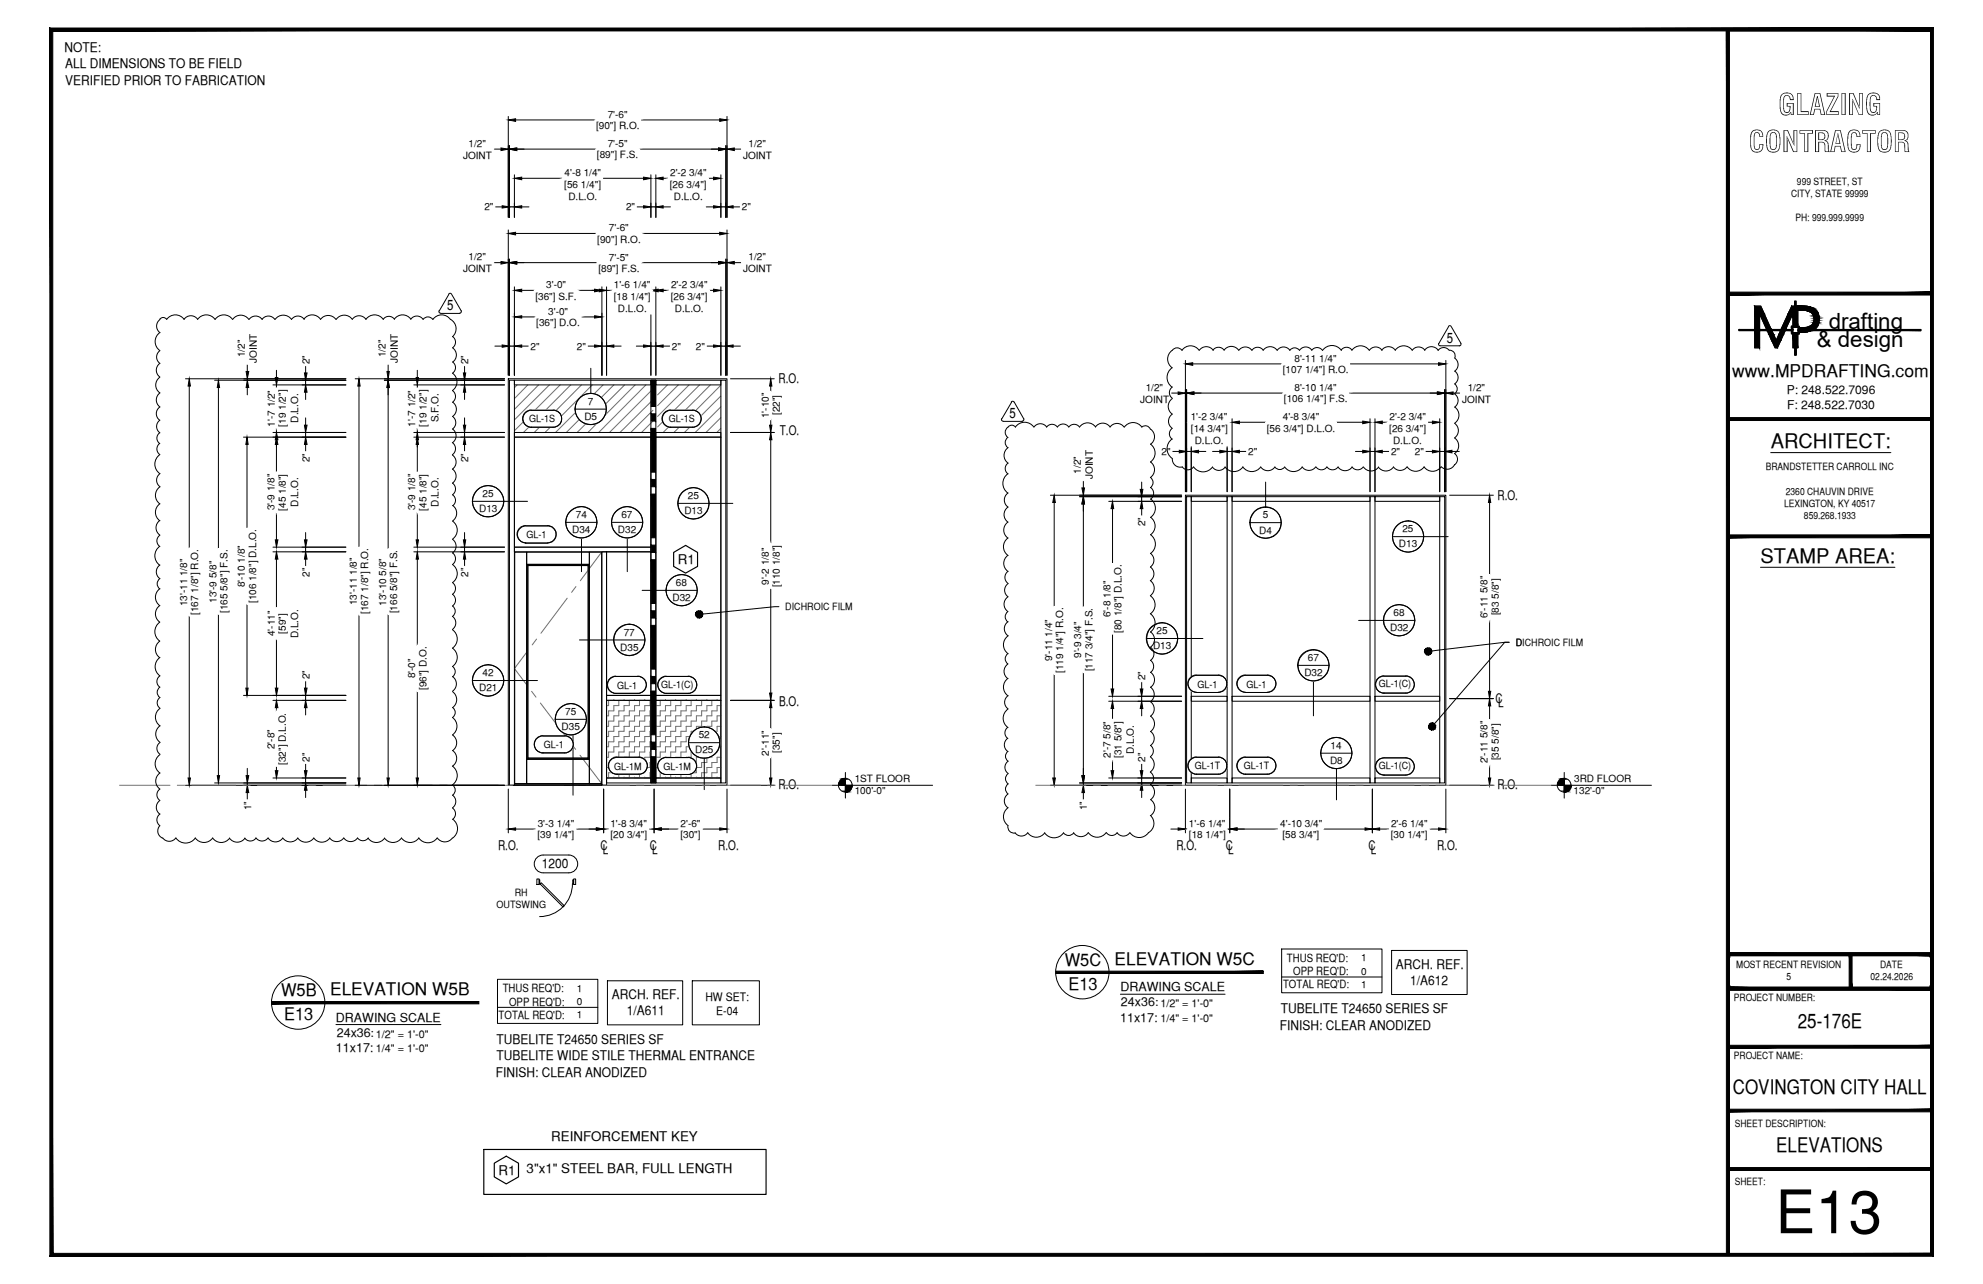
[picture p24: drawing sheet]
<svg xmlns="http://www.w3.org/2000/svg" width="432mm" height="279mm" viewBox="0 0 432 279" stroke-linecap="round" stroke-linejoin="round" font-family="sans-serif">
<defs><g id="words">
<text font-size="13.1" x="386.6" y="268.4">E13</text>
<g font-size="6.3">
<text x="387.2" y="25">GLAZING</text>
<text x="380.8" y="33.1">CONTRACTOR</text>
</g>
<g font-size="4.9">
<text x="398.2" y="71.5">drafting</text>
<text x="395.6" y="75.5">&amp; design</text>
</g>
<g font-size="4.4">
<text x="385.6" y="97.5">ARCHITECT:</text>
<text x="383.3" y="122.5">STAMP AREA:</text>
<text x="391.5" y="223.7">25-176E</text>
<text x="377.3" y="238.1">COVINGTON CITY HALL</text>
<text x="386.8" y="250.7">ELEVATIONS</text>
</g>
<g font-size="3.8">
<text x="377.2" y="82">www.MPDRAFTING.com</text>
<text x="242.7" y="210">ELEVATION W5C</text>
<text x="231.8" y="210.2">W5C</text>
<text x="232.7" y="215.5">E13</text>
<text x="61.2" y="216.8">W5B</text>
<text x="71.9" y="216.6">ELEVATION W5B</text>
<text x="61.8" y="222.1">E13</text>
</g>
<g font-size="3.1">
<text x="97.3" y="67.5">5</text>
<text x="315" y="74.5">5</text>
<text x="219.8" y="91">5</text>
</g>
<g font-size="2.9">
<text x="14" y="11.2">NOTE:</text>
<text x="14.2" y="14.8">ALL DIMENSIONS TO BE FIELD</text>
<text x="14.2" y="18.4">VERIFIED PRIOR TO FABRICATION</text>
<text x="169.5" y="83.4">R.O.</text>
<text x="169.8" y="94.7">T.O.</text>
<text x="326.1" y="108.9">R.O.</text>
<text x="147.6" y="122.8">R1</text>
<text x="169.7" y="153.5">B.O.</text>
<text x="325.6" y="152.9">C</text>
<text x="326.2" y="153.9">L</text>
<text x="169.5" y="171.8">R.O.</text>
<text x="326.1" y="171.8">R.O.</text>
<text x="108.5" y="184.9">R.O.</text>
<text x="130.7" y="184.9">C</text>
<text x="131.3" y="185.9">L</text>
<text x="141.5" y="184.9">C</text>
<text x="142" y="185.9">L</text>
<text x="156.4" y="184.9">R.O.</text>
<text x="256.2" y="184.9">R.O.</text>
<text x="266.9" y="184.9">C</text>
<text x="267.5" y="185.9">L</text>
<text x="298" y="184.9">C</text>
<text x="298.5" y="185.9">L</text>
<text x="312.9" y="184.9">R.O.</text>
<text x="118" y="189">1200</text>
<text x="304" y="210.8">ARCH. REF.</text>
<text x="307.1" y="214.3">1/A612</text>
<text x="133.2" y="217.4">ARCH. REF.</text>
<text x="136.5" y="220.9">1/A611</text>
<text x="278.9" y="220.5">TUBELITE T24650 SERIES SF</text>
<text x="108.1" y="227.1">TUBELITE T24650 SERIES SF</text>
<text x="278.7" y="224.1">FINISH: CLEAR ANODIZED</text>
<text x="108.1" y="230.7">TUBELITE WIDE STILE THERMAL ENTRANCE</text>
<text x="107.9" y="234.3">FINISH: CLEAR ANODIZED</text>
<text x="120" y="248.2">REINFORCEMENT KEY</text>
<text x="108.6" y="255.7">R1</text>
<text x="114.7" y="255.3">3&quot;x1&quot; STEEL BAR, FULL LENGTH</text>
</g>
<g font-size="2.7">
<text x="244" y="215.7">DRAWING SCALE</text>
<text x="244.1" y="219">24x36:</text>
<text x="73.2" y="222.3">DRAWING SCALE</text>
<text x="73.3" y="225.7">24x36:</text>
<text x="243.9" y="222.3">11x17:</text>
<text x="73.2" y="229">11x17:</text>
</g>
<g font-size="2.6">
<text x="389.1" y="85.8">P: 248.522.7096</text>
<text x="389.1" y="89">F: 248.522.7030</text>
</g>
<g font-size="2.5">
<text x="280.2" y="209.2">THUS REQ'D:</text>
<text x="109.5" y="215.8">THUS REQ'D:</text>
<text x="279.4" y="215.1">TOTAL REQ'D:</text>
<text x="281.6" y="212.2">OPP REQ'D:</text>
<text x="108.6" y="221.7">TOTAL REQ'D:</text>
<text x="110.9" y="218.8">OPP REQ'D:</text>
<text x="153.6" y="217.7">HW SET:</text>
<text x="156" y="220.9">E-04</text>
</g>
<g font-size="2.4">
<text x="252.7" y="219.1">1/2&quot; = 1'-0&quot;</text>
<text x="81.9" y="225.8">1/2&quot; = 1'-0&quot;</text>
<text x="252.7" y="222.3">1/4&quot; = 1'-0&quot;</text>
<text x="81.9" y="229">1/4&quot; = 1'-0&quot;</text>
</g>
<g font-size="2.2">
<text x="129.8" y="28.1">[90&quot;] R.O.</text>
<text x="132.3" y="25.7">7'-6&quot;</text>
<text x="100.8" y="34.5">JOINT</text>
<text x="102" y="31.9">1/2&quot;</text>
<text x="130" y="34.5">[89&quot;] F.S.</text>
<text x="132.3" y="32">7'-5&quot;</text>
<text x="161.8" y="34.5">JOINT</text>
<text x="163" y="31.9">1/2&quot;</text>
<text x="122.9" y="40.8">[56 1/4&quot;]</text>
<text x="122.9" y="38.4">4'-8 1/4&quot;</text>
<text x="145.9" y="40.8">[26 3/4&quot;]</text>
<text x="145.9" y="38.4">2'-2 3/4&quot;</text>
<text x="391.3" y="40.2">999 STREET, ST</text>
<text x="105.5" y="45.8">2&quot;</text>
<text x="123.8" y="43.5">D.L.O.</text>
<text x="136.3" y="45.8">2&quot;</text>
<text x="146.7" y="43.5">D.L.O.</text>
<text x="161.5" y="45.8">2&quot;</text>
<text x="390" y="42.9">CITY, STATE 99999</text>
<text x="130" y="52.8">[90&quot;] R.O.</text>
<text x="132.6" y="50.4">7'-6&quot;</text>
<text x="391" y="48.2">PH: 999.999.9999</text>
<text x="100.8" y="59.2">JOINT</text>
<text x="102" y="56.6">1/2&quot;</text>
<text x="130.3" y="59.2">[89&quot;] F.S.</text>
<text x="132.6" y="56.7">7'-5&quot;</text>
<text x="161.8" y="59.2">JOINT</text>
<text x="163" y="56.6">1/2&quot;</text>
<text x="116.6" y="65.2">[36&quot;] S.F.</text>
<text x="118.9" y="62.7">3'-0&quot;</text>
<text x="133.7" y="62.7">1'-6 1/4&quot;</text>
<text x="133.7" y="65.2">[18 1/4&quot;]</text>
<text x="146" y="65.2">[26 3/4&quot;]</text>
<text x="146.1" y="62.7">2'-2 3/4&quot;</text>
<text x="116.8" y="70.9">[36&quot;] D.O.</text>
<text x="119.4" y="68.5">3'-0&quot;</text>
<text x="134.6" y="67.8">D.L.O.</text>
<text x="146.9" y="67.8">D.L.O.</text>
<text x="53.3" y="77.7" transform="rotate(-90 53.3 77.7)">1/2&quot;</text>
<text x="83.9" y="77.7" transform="rotate(-90 83.9 77.7)">1/2&quot;</text>
<text x="115.5" y="76.1">2&quot;</text>
<text x="125.6" y="76.1">2&quot;</text>
<text x="146.3" y="76.1">2&quot;</text>
<text x="151.5" y="76.1">2&quot;</text>
<text x="55.9" y="78.9" transform="rotate(-90 55.9 78.9)">JOINT</text>
<text x="67.4" y="79.2" transform="rotate(-90 67.4 79.2)">2&quot;</text>
<text x="86.6" y="78.9" transform="rotate(-90 86.6 78.9)">JOINT</text>
<text x="101.9" y="79.2" transform="rotate(-90 101.9 79.2)">2&quot;</text>
<text x="279.3" y="81.2">[107 1/4&quot;] R.O.</text>
<text x="281.9" y="78.7">8'-11 1/4&quot;</text>
<text x="128" y="88.1">7</text>
<text x="248.3" y="87.6">JOINT</text>
<text x="249.5" y="85">1/2&quot;</text>
<text x="279.6" y="87.6">[106 1/4&quot;] F.S.</text>
<text x="281.9" y="85.1">8'-10 1/4&quot;</text>
<text x="318.4" y="87.6">JOINT</text>
<text x="319.6" y="85">1/2&quot;</text>
<text x="59.8" y="92.8" transform="rotate(-90 59.8 92.8)">1'-7 1/2&quot;</text>
<text x="62.2" y="92.8" transform="rotate(-90 62.2 92.8)">[19 1/2&quot;]</text>
<text x="64.9" y="91.9" transform="rotate(-90 64.9 91.9)">D.L.O.</text>
<text x="90.4" y="92.8" transform="rotate(-90 90.4 92.8)">1'-7 1/2&quot;</text>
<text x="92.9" y="92.8" transform="rotate(-90 92.9 92.8)">[19 1/2&quot;]</text>
<text x="95.5" y="91.9" transform="rotate(-90 95.5 91.9)">S.F.O.</text>
<text x="115.3" y="91.9">GL-1S</text>
<text x="127.3" y="91.4">D5</text>
<text x="145.6" y="91.9">GL-1S</text>
<text x="167.4" y="91" transform="rotate(-90 167.4 91)">1'-10&quot;</text>
<text x="169.8" y="90.4" transform="rotate(-90 169.8 90.4)">[22&quot;]</text>
<text x="259.3" y="91.4">1'-2 3/4&quot;</text>
<text x="259.3" y="93.9">[14 3/4&quot;]</text>
<text x="275.8" y="93.9">[56 3/4&quot;] D.L.O.</text>
<text x="279.3" y="91.4">4'-8 3/4&quot;</text>
<text x="302.5" y="93.9">[26 3/4&quot;]</text>
<text x="302.6" y="91.4">2'-2 3/4&quot;</text>
<text x="67.4" y="100.6" transform="rotate(-90 67.4 100.6)">2&quot;</text>
<text x="101.9" y="100.6" transform="rotate(-90 101.9 100.6)">2&quot;</text>
<text x="252.9" y="99.1">2&quot;</text>
<text x="260.2" y="96.6">D.L.O.</text>
<text x="271.8" y="99.1">2&quot;</text>
<text x="302.9" y="99.1">2&quot;</text>
<text x="303.3" y="96.6">D.L.O.</text>
<text x="308.1" y="99.1">2&quot;</text>
<text x="235.3" y="103.1" transform="rotate(-90 235.3 103.1)">1/2&quot;</text>
<text x="238" y="104.3" transform="rotate(-90 238 104.3)">JOINT</text>
<text x="384.5" y="102.3">BRANDSTETTER CARROLL INC</text>
<text x="388.9" y="107.6">2360 CHAUVIN DRIVE</text>
<text x="59.8" y="111.1" transform="rotate(-90 59.8 111.1)">3'-9 1/8&quot;</text>
<text x="62.2" y="111.1" transform="rotate(-90 62.2 111.1)">[45 1/8&quot;]</text>
<text x="64.9" y="110.2" transform="rotate(-90 64.9 110.2)">D.L.O.</text>
<text x="90.4" y="111.1" transform="rotate(-90 90.4 111.1)">3'-9 1/8&quot;</text>
<text x="92.9" y="111.1" transform="rotate(-90 92.9 111.1)">[45 1/8&quot;]</text>
<text x="95.5" y="110.2" transform="rotate(-90 95.5 110.2)">D.L.O.</text>
<text x="104.3" y="111.4">D13</text>
<text x="105.1" y="108.1">25</text>
<text x="125.4" y="112.7">74</text>
<text x="135.3" y="112.7">67</text>
<text x="149" y="111.9">D13</text>
<text x="149.8" y="108.6">25</text>
<text x="275" y="112.8">5</text>
<text x="388.5" y="110.3">LEXINGTON, KY 40517</text>
<text x="392.8" y="113">859.268.1933</text>
<text x="114.7" y="117.1">GL-1</text>
<text x="124.6" y="116">D34</text>
<text x="134.6" y="116">D32</text>
<text x="249.4" y="114.6" transform="rotate(-90 249.4 114.6)">2&quot;</text>
<text x="274.2" y="116.1">D4</text>
<text x="304.6" y="119.1">D13</text>
<text x="305.4" y="115.8">25</text>
<text x="67.4" y="125.5" transform="rotate(-90 67.4 125.5)">2&quot;</text>
<text x="101.9" y="125.5" transform="rotate(-90 101.9 125.5)">2&quot;</text>
<text x="40.8" y="132" transform="rotate(-90 40.8 132)">13'-11 1/8&quot;</text>
<text x="47.1" y="131.2" transform="rotate(-90 47.1 131.2)">13'-9 5/8&quot;</text>
<text x="53.3" y="127.8" transform="rotate(-90 53.3 127.8)">8'-10 1/8&quot;</text>
<text x="55.8" y="131.3" transform="rotate(-90 55.8 131.3)">[106 1/8&quot;] D.L.O.</text>
<text x="77.7" y="131.7" transform="rotate(-90 77.7 131.7)">13'-11 1/8&quot;</text>
<text x="84.1" y="131.8" transform="rotate(-90 84.1 131.8)">13'-10 5/8&quot;</text>
<text x="146.4" y="130.8">D32</text>
<text x="147.2" y="127.5">68</text>
<text x="167.4" y="127.2" transform="rotate(-90 167.4 127.2)">9'-2 1/8&quot;</text>
<text x="169.8" y="127.8" transform="rotate(-90 169.8 127.8)">[110 1/8&quot;]</text>
<text x="43.2" y="133.8" transform="rotate(-90 43.2 133.8)">[167 1/8&quot;] R.O.</text>
<text x="49.5" y="133.4" transform="rotate(-90 49.5 133.4)">[165 5/8&quot;] F.S.</text>
<text x="62.2" y="137.9" transform="rotate(-90 62.2 137.9)">[59&quot;]</text>
<text x="80.1" y="133.6" transform="rotate(-90 80.1 133.6)">[167 1/8&quot;] R.O.</text>
<text x="86.5" y="133.5" transform="rotate(-90 86.5 133.5)">[166 5/8&quot;] F.S.</text>
<text x="171" y="132.8">DICHROIC FILM</text>
<text x="241.8" y="134.3" transform="rotate(-90 241.8 134.3)">6'-8 1/8&quot;</text>
<text x="244.2" y="137.7" transform="rotate(-90 244.2 137.7)">[80 1/8&quot;] D.L.O.</text>
<text x="251.8" y="138">25</text>
<text x="302.7" y="137.4">D32</text>
<text x="303.5" y="134">68</text>
<text x="323.9" y="134.5" transform="rotate(-90 323.9 134.5)">6'-11 5/8&quot;</text>
<text x="326.4" y="133.9" transform="rotate(-90 326.4 133.9)">[83 5/8&quot;]</text>
<text x="59.8" y="138.4" transform="rotate(-90 59.8 138.4)">4'-11&quot;</text>
<text x="64.9" y="138.9" transform="rotate(-90 64.9 138.9)">D.L.O.</text>
<text x="135.1" y="141.6">D35</text>
<text x="135.8" y="138.3">77</text>
<text x="229.1" y="143.9" transform="rotate(-90 229.1 143.9)">9'-11 1/4&quot;</text>
<text x="235.5" y="143.2" transform="rotate(-90 235.5 143.2)">9'-9 3/4&quot;</text>
<text x="251.1" y="141.3">D13</text>
<text x="284.8" y="143.8">67</text>
<text x="330.1" y="140.6">DICHROIC FILM</text>
<text x="67.4" y="147.8" transform="rotate(-90 67.4 147.8)">2&quot;</text>
<text x="90.4" y="147.6" transform="rotate(-90 90.4 147.6)">8'-0&quot;</text>
<text x="105.1" y="147.1">42</text>
<text x="134.4" y="149.9">GL-1</text>
<text x="144" y="149.6">GL-1(C)</text>
<text x="231.5" y="146.5" transform="rotate(-90 231.5 146.5)">[119 1/4&quot;] R.O.</text>
<text x="237.9" y="146.1" transform="rotate(-90 237.9 146.1)">[117 3/4&quot;] F.S.</text>
<text x="249.4" y="148" transform="rotate(-90 249.4 148)">2&quot;</text>
<text x="260.7" y="149.6">GL-1</text>
<text x="271.5" y="149.6">GL-1</text>
<text x="284" y="147.2">D32</text>
<text x="300.2" y="149.5">GL-1(C)</text>
<text x="92.9" y="150.2" transform="rotate(-90 92.9 150.2)">[96&quot;] D.O.</text>
<text x="104.3" y="150.4">D21</text>
<text x="123.1" y="155.6">75</text>
<text x="122.3" y="158.9">D35</text>
<text x="152.1" y="160.7">52</text>
<text x="59.8" y="163" transform="rotate(-90 59.8 163)">2'-8&quot;</text>
<text x="62.2" y="166.4" transform="rotate(-90 62.2 166.4)">[32&quot;] D.L.O.</text>
<text x="67.4" y="165.8" transform="rotate(-90 67.4 165.8)">2&quot;</text>
<text x="118.4" y="162.8">GL-1</text>
<text x="133.7" y="167.4">GL-1M</text>
<text x="144.5" y="167.4">GL-1M</text>
<text x="151.4" y="164">D25</text>
<text x="167.4" y="164.4" transform="rotate(-90 167.4 164.4)">2'-11&quot;</text>
<text x="169.8" y="163.8" transform="rotate(-90 169.8 163.8)">[35&quot;]</text>
<text x="241.8" y="164.9" transform="rotate(-90 241.8 164.9)">2'-7 5/8&quot;</text>
<text x="244.2" y="165" transform="rotate(-90 244.2 165)">[31 5/8&quot;]</text>
<text x="246.9" y="164.1" transform="rotate(-90 246.9 164.1)">D.L.O.</text>
<text x="249.4" y="165.8" transform="rotate(-90 249.4 165.8)">2&quot;</text>
<text x="260.2" y="167.4">GL-1T</text>
<text x="270.8" y="167.4">GL-1T</text>
<text x="289.6" y="166.2">D8</text>
<text x="289.8" y="162.9">14</text>
<text x="300.2" y="167.4">GL-1(C)</text>
<text x="323.9" y="166.1" transform="rotate(-90 323.9 166.1)">2'-11 5/8&quot;</text>
<text x="326.4" y="165.5" transform="rotate(-90 326.4 165.5)">[35 5/8&quot;]</text>
<text x="186.1" y="170.2">1ST FLOOR</text>
<text x="186.1" y="172.8">100'-0&quot;</text>
<text x="342.6" y="172.8">132'-0&quot;</text>
<text x="342.8" y="170.2">3RD FLOOR</text>
<text x="54.7" y="176.3" transform="rotate(-90 54.7 176.3)">1&quot;</text>
<text x="117.1" y="180">3'-3 1/4&quot;</text>
<text x="132.9" y="180">1'-8 3/4&quot;</text>
<text x="148.2" y="180">2'-6&quot;</text>
<text x="236.7" y="176.3" transform="rotate(-90 236.7 176.3)">1&quot;</text>
<text x="258.9" y="180">1'-6 1/4&quot;</text>
<text x="278.8" y="180">4'-10 3/4&quot;</text>
<text x="302.9" y="180">2'-6 1/4&quot;</text>
<text x="117" y="182.4">[39 1/4&quot;]</text>
<text x="132.9" y="182.4">[20 3/4&quot;]</text>
<text x="148.1" y="182.4">[30&quot;]</text>
<text x="258.9" y="182.4">[18 1/4&quot;]</text>
<text x="279.3" y="182.4">[58 3/4&quot;]</text>
<text x="302.8" y="182.4">[30 1/4&quot;]</text>
<text x="108.1" y="197.6">OUTSWING</text>
<text x="112.1" y="194.9">RH</text>
<text x="296.4" y="209.2">1</text>
<text x="125.6" y="215.8">1</text>
<text x="296.4" y="212.1">0</text>
<text x="296.4" y="214.9">1</text>
<text x="378.1" y="210.6">MOST RECENT REVISION</text>
<text x="389" y="213.3">5</text>
<text x="407.3" y="213.2">02.24.2026</text>
<text x="409.4" y="210.6">DATE</text>
<text x="125.6" y="218.7">0</text>
<text x="125.6" y="221.5">1</text>
<text x="377.6" y="217.8">PROJECT NUMBER:</text>
<text x="377.6" y="230.4">PROJECT NAME:</text>
<text x="377.8" y="245.2">SHEET DESCRIPTION:</text>
<text x="377.8" y="257.9">SHEET:</text>
</g>
</g></defs>
<!-- layer: GLASS -->
<path d="M112 95.1h29.7v24h-29.7zM142.8 95.1h14.2v56.2h-14.2zM114.9 123.1h13.2v41.9h-13.2zM132.1 120.1h9.6v31.2h-9.6zM132.1 152.4h9.6v16.9h-9.6zM142.8 152.4h14.2v16.9h-14.2z" fill="none" stroke="#000" stroke-width=".22"/>
<!-- layer: LIGHT_1 -->
<g fill="none" stroke="#6c6c6c" stroke-width=".22">
<path d="M112.6 83.8l-.6 .6M114.9 83.8l-2.9 2.9M117.3 83.8l-5.3 5.3M119.6 83.8l-7.6 7.6M122 83.8l-10 9.9M124.3 83.8l-10.3 10.3M126.6 83.8l-10.3 10.3M129 83.8l-10.3 10.3M131.3 83.8l-10.3 10.3M133.7 83.8l-10.4 10.3M136 83.8l-10.3 10.3M138.3 83.8l-10.3 10.3"/>
<path d="M140.7 83.8l-10.3 10.3M142.2 84.6l-9.5 9.5M142.2 87l-7.2 7.1M142.2 89.3l-4.8 4.8M142.2 91.6l-2.5 2.5M142.2 94l-.2 .1M145.4 83.8l-2.2 2.1M147.7 83.8l-4.5 4.5M150.1 83.8l-6.9 6.8M152.3 83.8l-9.1 9.1M154.7 83.8l-10.3 10.3M157 83.8l-10.3 10.3"/>
<path d="M157 86.2l-8 7.9M157 88.5l-5.6 5.6M157 90.9l-3.3 3.2M157 93.2l-.9 .9M116.8 139.1l-.9 1.2M123.5 130.2l-5.7 7.6M125.4 127.6l-.9 1.3M131 120.1l-4.6 6.3M114.9 141.6l-2.9 3.9 2.8 3.7M115.8 150.4l.9 1.3M117.7 153l5.7 7.6M133.7 152.4h.1"/>
<path d="M133.7 152.4h-1.2v1.1h-.4M135.9 152.4h.1M135.9 152.4h-1.2v1.1h-1v1.2h-1.2v1.1h-.4M138.2 152.4h.1M138.2 152.4h-1.2v1.1h-1.1v1.2h-1.2v1.1h-1v1.1h-1.2v1.2h-.4M140.4 152.4h.1M140.4 152.4h-1.1v1.1h-1.1v1.2h-1.2v1.1h-1.1v1.1h-1.2v1.2h-1v1h-1.2v1.2h-.4M141.7 152.4h-.2v1.1h-1.1v1.2h-1.1v1.1h-1.1v1.1h-1.2v1.2h-1.1v1h-1.2v1.2h-1v1.1h-1.2v1.1h-.4M141.7 154.7h-.2v1.1h-1.1v1.1h-1.1v1.2h-1.1v1h-1.2v1.2h-1.1v1.1h-1.2v1.1h-1v1.1h-1.2v1.2h-.4M141.7 156.9h-.2v1.2h-1.1v1h-1.1v1.2h-1.1v1.1h-1.2v1.1h-1.1v1.1h-1.2v1.2h-1v1.1h-1.2v1.1h-.4M141.7 159.1h-.2v1.2h-1.1v1.1h-1.1v1.1h-1.1v1.1h-1.2v1.2h-1.1v1.1h-1.2v1.1h-1v1.1h-1.2v1.2h-.4M144.9 152.4h.1"/>
<path d="M144.9 152.4h-1.1v1.1h-1M147.1 152.4h.1M147.1 152.4h-1.1v1.1h-1.1v1.2h-1.1v1.1h-1M149.4 152.4h.1M149.4 152.4h-1.1v1.1h-1.2v1.2h-1.1v1.1h-1.1v1.1h-1.1v1.2h-1M151.6 152.4h.1M151.6 152.4h-1.1v1.1h-1.1v1.2h-1.1v1.1h-1.2v1.1h-1.1v1.2h-1.1v1h-1.1v1.2h-1M153.9 152.4h.1M153.9 152.4h-1.1v1.1h-1.2v1.2h-1.1v1.1h-1.1v1.1h-1.1v1.2h-1.2v1h-1.1v1.2h-1.1v1.1h-1.1v1.1h-1M156.1 152.4h.1M156.1 152.4h-1.1v1.1h-1.1v1.2h-1.1v1.1h-1.2v1.1h-1.1v1.2h-1.1v1h-1.1v1.2h-1.2v1.1h-1.1v1.1h-1.1v1.1h-1.1v1.2h-1M157 153.5h-.9v1.2h-1.1v1.1h-1.1v1.1h-1.1v1.2h-1.2v1h-1.1v1.2h-1.1v1.1h-1.1v1.1h-1.2v1.1h-1.1v1.2h-1.1v1.1h-1.1v1.1h-1"/>
<path d="M157 155.8h-.9v1.1h-1.1v1.2h-1.1v1h-1.1v1.2h-1.2v1.1h-1.1v1.1h-1.1v1.1h-1.1v1.2h-1.2v1.1h-1.1v1.1h-1.1v1.1h-1.1v1.2h-1M157 158.1h-.9v1h-1.1v1.2h-1.1v1.1h-1.1v1.1h-1.2v1.1h-1.1v1.2h-1.1v1.1h-1.1v1.1h-1.2v1.1h-1.1v1.2h-1.1M124.4 161.9l.9 1.2M126.3 164.3l4.7 6.2M133.7 169.3h.1M135.9 169.3h.1M138.2 169.3h.1M140.4 169.3h.1M141.7 161.4h-.2v1.1h-1.1v1.1h-1.1v1.2h-1.1v1.1h-1.2v1.1h-1.1v1.1h-1.2v1.2h-1M141.7 163.6h-.2v1.2h-1.1v1.1h-1.1v1.1h-1.1v1.1h-1.2v1.2h-1.1M141.7 165.9h-.2v1.1h-1.1v1.1h-1.1v1.2h-1.1M141.7 168.1h-.2v1.2h-1.1"/>
<path d="M144.9 169.3h.1M147.1 169.3h.1M149.4 169.3h.1M151.6 169.3h.1M153.9 169.3h.1M156.1 169.3h.1M156.1 169.3h.9M157 160.3h-.9v1.1h-1.1v1.1h-1.1v1.1h-1.1v1.2h-1.2v1.1h-1.1v1.1h-1.1v1.1h-1.1v1.2h-1.2M157 162.5h-.9v1.1h-1.1v1.2h-1.1v1.1h-1.1v1.1h-1.2v1.1h-1.1v1.2h-1.1M157 164.8h-.9v1.1h-1.1v1.1h-1.1v1.1h-1.1v1.2h-1.2M157 167h-.9v1.1h-1.1v1.2h-1.1"/>
</g>
<!-- layer: COMPONENTS -->
<g fill="none" stroke="#000" stroke-width=".22">
<path d="M110.9 82.7h1.1v88.2h-1.1zM112 94.1h29.7v1h-29.7zM112 82.7h29.7v1.1h-29.7zM141.7 82.7h1.1v87.7h-1.1zM142.8 94.1h14.2v1h-14.2zM142.8 82.7h14.2v1.1h-14.2zM157 82.7h1.1v87.7h-1.1zM112 119.1h29.7v1h-29.7zM258.4 108.1h1v62.3h-1zM259.4 108.1h7.8v1h-7.8zM267.2 108.1h1.1v62.3h-1.1zM268.3 108.1h30v1h-30z"/>
<path d="M298.3 108.1h1.1v62.3h-1.1zM299.4 108.1h14.1v1h-14.1zM313.5 108.1h1.1v62.3h-1.1zM131.1 120.1h1v50.8h-1zM132.1 151.3h9.6v1.1h-9.6zM142.8 151.3h14.2v1.1h-14.2zM259.4 151.5h7.8v1.1h-7.8zM268.3 151.5h30v1.1h-30zM299.4 151.5h14.1v1.1h-14.1zM132.1 169.3h9.6v1.1h-9.6zM142.8 169.3h14.2v1.1h-14.2zM259.4 169.3h7.8v1.1h-7.8z"/>
<path d="M268.3 169.3h30v1.1h-30zM299.4 169.3h14.1v1.1h-14.1z"/>
</g>
<!-- layer: ROUGH OPENING -->
<path d="M110.7 82.4h47.6v88.5h-47.6zM258.1 107.8h56.7v63.1h-56.7z" fill="none" stroke="#000" stroke-width=".22"/>
<!-- layer: DIM -->
<g fill="none" stroke="#000" stroke-width=".22">
<path d="M107.5 32.4h1.6M110.7 25.3v22M110.7 32.4h.2M110.9 31.7v15.6M112 38v9.3M112.3 26.1h17.2M112.5 32.4h17.2M113.6 38.8h9M131.2 38.8h8.9M139.2 32.4h17.3M139.4 26.1h17.3M141.7 38v9.3"/>
<path d="M142.8 38v9.3M144.4 38.8h1.2M154.2 38.8h1.2M157 38v9.3M158.1 31.7v15.6M158.1 32.4h.2M158.3 25.3v22M159.9 32.4h1.6M107.5 57.1h1.6M107.8 45h1.5M110.7 50v31.7M110.7 57.1h.2"/>
<path d="M110.9 56.4v25.3M110.9 45h1.1M112.3 50.8h17.5M112.5 57.1h17.5M113.6 45h1.6M138.6 45h1.5M139.5 57.1h17M139.7 50.8h17M141.7 45h1.1M144.4 45h1.6M153.8 45h1.6M157 45h1.1"/>
<path d="M158.1 56.4v25.3M158.1 57.1h.2M158.3 50v31.7M159.6 45h1.6M159.9 57.1h1.6M53.8 79.2v1.6M66.5 79.6v1.6M84.5 79.2v1.6M101.2 79.6v1.6M107.8 75.3h1.5M110.9 75.3h1.1M112 62.4v19.3"/>
<path d="M113.6 75.3h1.6M113.6 69h2.9M113.6 63.2h2.7M125.8 63.2h4.7M126.5 69h3M127.9 75.3h1.6M131.1 75.3h1M131.1 62.4v19.3M132.1 63.2h9.6M132.1 62.4v19.3M133.7 75.3h1.6M138.6 75.3h1.5"/>
<path d="M141.7 75.3h1.1M141.7 62.4v19.3M142.8 62.4v19.3M143.3 63.2h2.5M144.4 75.3h1.6M153.8 75.3h1.6M154.4 63.2h1M157 62.4v19.3M157 75.3h1.1M159.6 75.3h1.6M258.1 78.4v28.6M259.7 79.2h19.4"/>
<path d="M293.9 79.2h19.3M314.8 78.4v28.6M40.4 82.4h34.9M41.2 84v35.3M46.7 82.7h28.6M47.6 84.3v35.1M53 95.1h22.3M53.8 96.7v18.2M53.8 82.4v.3M53.8 84.3v1.6M59.4 94.1h15.9M59.4 83.8h15.9"/>
<path d="M60.2 80.6v1.6M60.2 83.8v.7M60.2 93.1v1M60.2 95.7v7.1M66.5 82.7v1.1M66.5 85.3v1.6M66.5 90.9v1.6M66.5 94.1v1M66.5 96.7v1.6M77.3 82.4h32.6M78.2 84v35.1M83.7 82.7h26.2"/>
<path d="M84.5 82.4v.3M84.5 84.3v35.1M90.1 94.1h19.8M90.1 95.1h19.8M90.1 83.8h19.8M90.9 80.6v1.6M90.9 83.8v.7M90.9 93.1v1M90.9 95.7v7.1M101.2 82.7v1.1M101.2 85.3v1.6M101.2 90.9v1.6"/>
<path d="M101.2 94.1v1M101.2 96.7v1.6M159.1 82.4h9.5M159.1 94.1h9.5M167.8 84v1.2M167.8 91.2v1.3M167.8 95.7v22.7M255 85.5h1.5M255.2 98.2h1.6M258.1 85.5h.3M258.4 84.8v22.2M258.4 98.2h1"/>
<path d="M259.4 91.1v15.9M260 85.5h19.3M261 98.2h1.6M261 91.9h4.6M264 98.2h1.6M267.2 98.2h1.1M267.2 91.1v15.9M268.3 91.1v15.9M269.9 98.2h1.6M269.9 91.9h5.7M291 91.9h5.7M293.6 85.5h19.4"/>
<path d="M295.1 98.2h1.6M298.3 98.2h1.1M298.3 91.1v15.9M299.4 91.1v15.9M301 98.2h1.6M301 91.9h1.3M310.3 98.2h1.6M310.8 91.9h1.1M313.5 91.1v15.9M313.5 98.2h1.1M314.6 84.8v22.2M314.6 85.5h.2"/>
<path d="M316.2 98.2h1.6M316.4 85.5h1.6M59.4 119.1h15.9M60.2 111.4v6.1M66.5 115.9v1.6M66.5 119.1v1M90.1 119.1h19.8M90.9 111.4v6.1M101.2 115.9v1.6M101.2 119.1v1M228.7 107.8h28.6M229.6 109.3v22.7"/>
<path d="M235.1 108.1h22.2M235.9 104.6v1.6M235.9 107.8v.3M235.9 109.7v22.4M241.4 109.1h15.9M242.3 110.7v11.9M248.6 104.9v1.6M248.6 108.1v1M248.6 110.7v1.6M315.7 107.8h9.5M324.4 109.3v15.7M41.2 134v35.3"/>
<path d="M47.6 133.7v35.1M53.8 131.5v18.2M59.4 120.1h15.9M60.2 121.7v10.6M60.2 139.1v10.6M66.5 121.7v1.6M78.2 133.9v35.4M84.5 133.7v35.6M90.1 120.1h19.8M90.9 121.7v18.8M101.2 121.7v1.6M167.8 128.1v22.7"/>
<path d="M242.3 138v11.9M324.4 134.8v15.6M53 151.3h22.3M59.4 152.4h15.9M60.2 154v.9M66.5 148.1v1.6M66.5 151.3v1.1M66.5 154v1.6M90.9 150.5v18.8M159.1 152.4h9.5M167.8 154v4.6M229.6 146.7v22.6"/>
<path d="M235.9 146.4v22.4M241.4 152.6h15.9M241.4 151.5h15.9M242.3 154.2v2.5M248.6 148.3v1.6M248.6 151.5v1.1M248.6 154.2v1.6M315.7 152h9.5M324.4 153.6v3M40.4 170.9h34.9M46.7 170.4h28.6M53.8 167.2v1.6"/>
<path d="M53.8 170.4v.5M53.8 172.5v1.6M59.4 169.3h15.9M60.2 166.8v.9M66.5 166.1v1.6M66.5 169.3v1.1M66.5 172v1.5M77.3 170.9h32.6M110.7 171.7v9.5M131.4 171.7v9.5M142.4 171.7v9.5M158.3 171.7v9.5"/>
<path d="M159.1 170.9h9.5M167.8 164.7v4.6M228.7 170.9h28.6M235.1 170.4h22.2M235.9 170.4v.5M235.9 172.5v1.6M241.4 169.3h15.9M242.3 165.2v2.5M248.6 166.1v1.6M248.6 169.3v1.1M248.6 172v1.5M258.1 171.7v9.5"/>
<path d="M267.8 171.7v9.5M298.8 171.7v9.5M314.8 171.7v9.5M315.7 170.9h9.5M324.4 166.4v2.9M112.3 180.4h4.5M125.3 180.4h4.6M131.4 180.4h1.3M141.2 180.4h1.2M144 180.4h3.9M152.8 180.4h3.9M255 180.4h1.5"/>
<path d="M258.1 180.4h.5M267.2 180.4h.6M269.4 180.4h9M288.2 180.4h9M300.4 180.4h2.2M311.1 180.4h2.1"/>
</g>
<g fill="#000" stroke="#000" stroke-width=".22">
<path d="M109.1 32.2l1.6 .2-1.6 .4zM110.7 26.1l1.6-.3v.6zM110.9 32.4l1.6-.2v.6zM112 38.8l1.6-.3v.6zM140.1 38.5l1.6 .3-1.6 .3zM142.8 38.8l1.6-.3v.6zM155.4 38.5l1.6 .3-1.6 .3zM156.5 32.2l1.6 .2-1.6 .4zM156.7 25.8l1.6 .3-1.6 .3zM158.3 32.4l1.6-.2v.6zM109.1 56.9l1.6 .2-1.6 .4zM109.3 44.8l1.6 .2-1.6 .3z"/>
<path d="M110.7 50.8l1.6-.3v.6zM110.9 57.1l1.6-.2v.6zM112 45l1.6-.2v.5zM140.1 44.8l1.6 .2-1.6 .3zM142.8 45l1.6-.2v.5zM155.4 44.8l1.6 .2-1.6 .3zM156.5 56.9l1.6 .2-1.6 .4zM156.7 50.5l1.6 .3-1.6 .3zM158.1 45l1.5-.2v.5zM158.3 57.1l1.6-.2v.6zM109.3 75.1l1.6 .2-1.6 .3zM112 75.3l1.6-.2v.5z"/>
<path d="M112 69l1.6-.3v.5zM112 63.2l1.6-.3v.6zM129.5 68.7l1.6 .3-1.6 .2zM129.5 75.1l1.6 .2-1.6 .3zM129.5 62.9l1.6 .3-1.6 .3zM130.5 62.9l1.6 .3-1.6 .3zM132.1 75.3l1.6-.2v.5zM140.1 75.1l1.6 .2-1.6 .3zM141.7 63.2l1.6-.3v.6zM142.8 63.2l1.6-.3v.6zM142.8 75.3l1.6-.2v.5zM155.4 75.1l1.6 .2-1.6 .3z"/>
<path d="M155.4 62.9l1.6 .3-1.6 .3zM158.1 75.3l1.5-.2v.5zM258.1 79.2l1.6-.3v.6zM313.2 78.9l1.6 .3-1.6 .3zM41.2 82.4l.3 1.6h-.5zM47.6 82.7l.2 1.6h-.5zM53.8 95.1l.2 1.6h-.5zM53.8 82.7l.4 1.6h-.6zM53.6 80.8h.6l-.4 1.6zM60.2 95.1l.3 1.6h-.6zM59.9 82.2h.6l-.3 1.6zM60.2 94.1l.3 1.6h-.6z"/>
<path d="M66.3 92.5h.6l-.4 1.6zM66.5 95.1l.4 1.6h-.6zM66.5 83.8l.4 1.5h-.6zM66.3 81.2h.6l-.4 1.5zM78.2 82.4l.2 1.6h-.5zM84.5 82.7l.3 1.6h-.5zM84.3 80.8h.5l-.3 1.6zM90.9 95.1l.2 1.6h-.5zM90.6 82.2h.5l-.2 1.6zM90.9 94.1l.2 1.6h-.5zM100.9 92.5h.5l-.2 1.6zM101.2 95.1l.2 1.6h-.5z"/>
<path d="M101.2 83.8l.2 1.5h-.5zM100.9 81.2h.5l-.2 1.5zM167.8 94.1l.3 1.6h-.5zM167.6 92.5h.5l-.3 1.6zM167.8 82.4l.3 1.6h-.5zM256.5 85.3l1.6 .2-1.6 .4zM256.8 98l1.6 .2-1.6 .4zM258.4 85.5l1.6-.2v.6zM259.4 98.2l1.6-.2v.6zM259.4 91.9l1.6-.3v.6zM265.6 91.6l1.6 .3-1.6 .3zM265.6 98l1.6 .2-1.6 .4z"/>
<path d="M268.3 98.2l1.6-.2v.6zM268.3 91.9l1.6-.3v.6zM296.7 91.6l1.6 .3-1.6 .3zM296.7 98l1.6 .2-1.6 .4zM299.4 91.9l1.6-.3v.6zM299.4 98.2l1.6-.2v.6zM311.9 98l1.6 .2-1.6 .4zM311.9 91.6l1.6 .3-1.6 .3zM313 85.3l1.6 .2-1.6 .4zM314.6 98.2l1.6-.2v.6zM314.8 85.5l1.6-.2v.6zM59.9 117.5h.6l-.3 1.6z"/>
<path d="M66.3 117.5h.6l-.4 1.6zM90.6 117.5h.5l-.2 1.6zM100.9 117.5h.5l-.2 1.6zM229.6 107.8l.2 1.5h-.6zM235.9 108.1l.3 1.6h-.6zM235.6 106.2h.6l-.3 1.6zM242.3 109.1l.2 1.6h-.6zM248.3 106.5h.6l-.3 1.6zM248.6 109.1l.3 1.6h-.6zM324.4 107.8l.2 1.5h-.5zM60.2 120.1l.3 1.6h-.6zM66.5 120.1l.4 1.6h-.6z"/>
<path d="M90.9 120.1l.2 1.6h-.5zM101.2 120.1l.2 1.6h-.5zM53.5 149.7h.5l-.2 1.6zM60.2 152.4l.3 1.6h-.6zM59.9 149.7h.6l-.3 1.6zM66.5 152.4l.4 1.6h-.6zM66.3 149.7h.6l-.4 1.6zM167.8 152.4l.3 1.6h-.5zM167.6 150.8h.5l-.3 1.6zM242.3 152.6l.2 1.6h-.6zM241.9 149.9h.6l-.2 1.6zM248.6 152.6l.3 1.6h-.6z"/>
<path d="M248.3 149.9h.6l-.3 1.6zM324.4 152l.2 1.6h-.5zM324.1 150.4h.5l-.2 1.6zM41 169.3h.5l-.3 1.6zM47.3 168.8h.5l-.2 1.6zM53.6 168.8h.6l-.4 1.6zM53.8 170.9l.4 1.6h-.6zM59.9 167.7h.6l-.3 1.6zM66.5 170.4l.4 1.6h-.6zM66.3 167.7h.6l-.4 1.6zM77.9 169.3h.5l-.2 1.6zM84.3 169.3h.5l-.3 1.6z"/>
<path d="M90.6 169.3h.5l-.2 1.6zM167.6 169.3h.5l-.3 1.6zM229.2 169.3h.6l-.2 1.6zM235.6 168.8h.6l-.3 1.6zM235.9 170.9l.3 1.6h-.6zM241.9 167.7h.6l-.2 1.6zM248.6 170.4l.3 1.6h-.6zM248.3 167.7h.6l-.3 1.6zM324.1 169.3h.5l-.2 1.6zM110.7 180.4l1.6-.3v.6zM129.9 180.1l1.5 .3-1.5 .3zM142.4 180.4l1.6-.3v.6z"/>
<path d="M156.7 180.1l1.6 .3-1.6 .3zM256.5 180.1l1.6 .3-1.6 .3zM267.8 180.4l1.6-.3v.6zM297.2 180.1l1.6 .3-1.6 .3zM298.8 180.4l1.6-.3v.6zM313.2 180.1l1.6 .3-1.6 .3z"/>
</g>
<g fill="#fff" stroke="#fff" stroke-width=".22">
<path d="M38.8 121.2v10.9h2.4zM38.8 121.2h2.4v10.9z"/>
<path d="M41.2 119.3v14.7h2.9zM41.2 119.3h2.9v14.7z"/>
<path d="M45.1 121.7v9.7h2.5zM45.1 121.7h2.5v9.7z"/>
<path d="M47.6 119.4v14.3h2.8zM47.6 119.4h2.8v14.3z"/>
<path d="M52.7 174.1v2.4h2.4zM52.7 174.1h2.4v2.4z"/>
<path d="M65.4 98.3v2.6h2.4zM65.4 98.3h2.4v2.6z"/>
<path d="M65.4 163.5v2.6h2.4zM65.4 163.5h2.4v2.6z"/>
<path d="M57.8 158.4v4.9h2.4zM57.8 158.4h2.4v4.9z"/>
<path d="M60.2 154.9v11.9h2.9zM60.2 154.9h2.9v11.9z"/>
<path d="M57.8 102.8v8.6h2.4zM57.8 102.8h2.4v8.6z"/>
<path d="M60.2 102.8v8.6h5.1zM60.2 102.8h5.1v8.6z"/>
<path d="M65.4 145.5v2.6h2.4zM65.4 145.5h2.4v2.6z"/>
<path d="M116.8 178v2.4l8.5-2.4zM116.8 180.4l8.5-2.4v2.4z"/>
<path d="M116.8 180.4v2.9l8.5-2.9zM116.8 183.3l8.5-2.9v2.9z"/>
<path d="M147.9 178v2.4l4.9-2.4zM147.9 180.4l4.9-2.4v2.4z"/>
<path d="M147.9 180.4v2.9l4.9-2.9zM147.9 183.3l4.9-2.9v2.9z"/>
<path d="M132.7 178v2.4l8.5-2.4zM132.7 180.4l8.5-2.4v2.4z"/>
<path d="M132.7 180.4v2.9l8.5-2.9zM132.7 183.3l8.5-2.9v2.9z"/>
<path d="M165.4 158.6v6.1h2.4zM165.4 158.6h2.4v6.1z"/>
<path d="M167.8 159.2v4.9h2.9zM167.8 159.2h2.9v4.9z"/>
<path d="M165.4 118.9v8.6h2.4zM165.4 118.9h2.4v8.6z"/>
<path d="M167.8 118.4v9.7h2.9zM167.8 118.4h2.9v9.7z"/>
<path d="M75.8 121v10.9h2.4zM75.8 121h2.4v10.9z"/>
<path d="M78.2 119.1v14.8h2.8zM78.2 119.1h2.8v14.8z"/>
<path d="M82.1 121.2v10.8h2.4zM82.1 121.2h2.4v10.8z"/>
<path d="M84.5 119.4v14.3h2.9zM84.5 119.4h2.9v14.3z"/>
<path d="M99.9 98.3v2.6h2.5zM99.9 98.3h2.5v2.6z"/>
<path d="M88.5 102.8v8.6h2.4zM88.5 102.8h2.4v8.6z"/>
<path d="M90.9 102.8v8.6h5.1zM90.9 102.8h5.1v8.6z"/>
<path d="M99.9 123.3v2.6h2.5zM99.9 123.3h2.5v2.6z"/>
<path d="M65.4 123.3v2.6h2.4zM65.4 123.3h2.4v2.6z"/>
<path d="M57.8 132.6v6.2h2.4zM57.8 132.6h2.4v6.2z"/>
<path d="M60.2 132.3v6.8h5.1zM60.2 132.3h5.1v6.8z"/>
<path d="M51.4 118.4v9.7h2.4zM51.4 118.4h2.4v9.7z"/>
<path d="M53.8 114.9v16.6h2.8zM53.8 114.9h2.8v16.6z"/>
<path d="M51.3 72.3v6.9h5.2zM51.3 72.3h5.2v6.9z"/>
<path d="M65.4 77v2.6h2.4zM65.4 77h2.4v2.6z"/>
<path d="M57.8 84.6v8.4h2.4zM57.8 84.6h2.4v8.4z"/>
<path d="M60.2 84.5v8.6h5.1zM60.2 84.5h5.1v8.6z"/>
<path d="M82 72.3v6.9h5.1zM82 72.3h5.1v6.9z"/>
<path d="M99.9 77v2.6h2.5zM99.9 77h2.5v2.6z"/>
<path d="M88.5 84.6v8.4h2.4zM88.5 84.6h2.4v8.4z"/>
<path d="M90.9 84.5v8.6h5.1zM90.9 84.5h5.1v8.6z"/>
<path d="M165.4 85.2v6h2.4zM165.4 85.2h2.4v6z"/>
<path d="M167.8 85.7v4.9h2.9zM167.8 85.7h2.9v4.9z"/>
<path d="M132.3 48.4v2.4l4.9-2.4zM132.3 50.8l4.9-2.4v2.4z"/>
<path d="M129.8 50.8v2.9l9.9-2.9zM129.8 53.7l9.9-2.9v2.9z"/>
<path d="M132.3 54.7v2.4l4.9-2.4zM132.3 57.1l4.9-2.4v2.4z"/>
<path d="M130 57.1v3l9.5-3zM130 60.1l9.5-3v3z"/>
<path d="M161.5 54.6v5.1l7-5.1zM161.5 59.7l7-5.1v5.1z"/>
<path d="M100.5 54.6v5.1l7-5.1zM100.5 59.7l7-5.1v5.1z"/>
<path d="M151.2 74.1v2.4l2.6-2.4zM151.2 76.5l2.6-2.4v2.4z"/>
<path d="M115.2 74.1v2.4l2.6-2.4zM115.2 76.5l2.6-2.4v2.4z"/>
<path d="M119.1 66.5v2.5l4.9-2.5zM119.1 69l4.9-2.5v2.5z"/>
<path d="M116.5 69v2.8l10-2.8zM116.5 71.8l10-2.8v2.8z"/>
<path d="M145.8 60.8v2.4l8.6-2.4zM145.8 63.2l8.6-2.4v2.4z"/>
<path d="M145.8 63.2v5.1l8.6-5.1zM145.8 68.3l8.6-5.1v5.1z"/>
<path d="M125.3 74.1v2.4l2.6-2.4zM125.3 76.5l2.6-2.4v2.4z"/>
<path d="M133.5 60.8v2.4l8.4-2.4zM133.5 63.2l8.4-2.4v2.4z"/>
<path d="M133.4 63.2v5.1l8.6-5.1zM133.4 68.3l8.6-5.1v5.1z"/>
<path d="M146 74.1v2.4l2.6-2.4zM146 76.5l2.6-2.4v2.4z"/>
<path d="M132 23.7v2.4l5-2.4zM132 26.1l5-2.4v2.4z"/>
<path d="M129.5 26.1v2.9l9.9-2.9zM129.5 29l9.9-2.9v2.9z"/>
<path d="M132 30v2.4l5-2.4zM132 32.4l5-2.4v2.4z"/>
<path d="M129.7 32.4v3l9.5-3zM129.7 35.4l9.5-3v3z"/>
<path d="M161.5 29.9v5.2l7-5.2zM161.5 35.1l7-5.2v5.2z"/>
<path d="M100.5 29.9v5.2l7-5.2zM100.5 35.1l7-5.2v5.2z"/>
<path d="M161.2 43.8v2.4l2.6-2.4zM161.2 46.2l2.6-2.4v2.4z"/>
<path d="M145.6 36.4v2.4l8.6-2.4zM145.6 38.8l8.6-2.4v2.4z"/>
<path d="M145.6 38.8v5.1l8.6-5.1zM145.6 43.9l8.6-5.1v5.1z"/>
<path d="M122.6 36.4v2.4l8.6-2.4zM122.6 38.8l8.6-2.4v2.4z"/>
<path d="M122.6 38.8v5.1l8.5-5.1zM122.6 43.9l8.5-5.1v5.1z"/>
<path d="M105.2 43.8v2.4l2.6-2.4zM105.2 46.2l2.6-2.4v2.4z"/>
<path d="M136 43.8v2.4l2.6-2.4zM136 46.2l2.6-2.4v2.4z"/>
<path d="M118.6 60.8v2.4l4.9-2.4zM118.6 63.2l4.9-2.4v2.4z"/>
<path d="M116.3 63.2v2.9l9.5-2.9zM116.3 66.1l9.5-2.9v2.9z"/>
<path d="M88.5 143v5h2.4zM88.5 143h2.4v5z"/>
<path d="M90.9 140.5v10h2.9zM90.9 140.5h2.9v10z"/>
<path d="M281.6 76.8v2.4l9.7-2.4zM281.6 79.2l9.7-2.4v2.4z"/>
<path d="M279.1 79.2v2.9l14.8-2.9zM279.1 82.1l14.8-2.9v2.9z"/>
<path d="M281.6 83.1v2.4l9.7-2.4zM281.6 85.5l9.7-2.4v2.4z"/>
<path d="M279.3 85.5v3l14.3-3zM279.3 88.5l14.3-3v3z"/>
<path d="M318 83v5.1l7.1-5.1zM318 88.1l7.1-5.1v5.1z"/>
<path d="M247.9 83v5.1l7.1-5.1zM247.9 88.1l7.1-5.1v5.1z"/>
<path d="M307.8 97.1v2.3l2.5-2.3zM307.8 99.4l2.5-2.3v2.3z"/>
<path d="M252.6 97.1v2.3l2.6-2.3zM252.6 99.4l2.6-2.3v2.3z"/>
<path d="M259.1 89.5v2.4l8.4-2.4zM259.1 91.9l8.4-2.4v2.4z"/>
<path d="M259.1 91.9v5.1l8.5-5.1zM259.1 97l8.5-5.1v5.1z"/>
<path d="M302.3 89.5v2.4l8.5-2.4zM302.3 91.9l8.5-2.4v2.4z"/>
<path d="M302.3 91.9v5.1l8.5-5.1zM302.3 97l8.5-5.1v5.1z"/>
<path d="M271.5 97.1v2.3l2.6-2.3zM271.5 99.4l2.6-2.3v2.3z"/>
<path d="M227.1 134.4v9.8h2.5zM227.1 134.4h2.5v9.8z"/>
<path d="M229.6 132v14.7h2.8zM229.6 132h2.8v14.7z"/>
<path d="M233.4 134.9v8.6h2.5zM233.4 134.9h2.5v8.6z"/>
<path d="M235.9 132.1v14.3h2.9zM235.9 132.1h2.9v14.3z"/>
<path d="M233.3 97.6v7h5.1zM233.3 97.6h5.1v7z"/>
<path d="M234.7 174.1v2.4h2.3zM234.7 174.1h2.3v2.4z"/>
<path d="M247.4 112.3v2.6h2.3zM247.4 112.3h2.3v2.6z"/>
<path d="M247.4 163.5v2.6h2.3zM247.4 163.5h2.3v2.6z"/>
<path d="M239.8 156.7v8.5h2.5zM239.8 156.7h2.5v8.5z"/>
<path d="M242.3 156.7v8.5h5zM242.3 156.7h5v8.5z"/>
<path d="M239.8 126v8.6h2.5zM239.8 126h2.5v8.6z"/>
<path d="M242.3 122.6v15.4h2.8zM242.3 122.6h2.8v15.4z"/>
<path d="M247.4 145.7v2.6h2.3zM247.4 145.7h2.3v2.6z"/>
<path d="M279 89.5v2.4l8.6-2.4zM279 91.9l8.6-2.4v2.4z"/>
<path d="M275.6 91.9v2.9l15.4-2.9zM275.6 94.8l15.4-2.9v2.9z"/>
<path d="M302.6 97.1v2.3l2.5-2.3zM302.6 99.4l2.5-2.3v2.3z"/>
<path d="M258.7 178v2.4l8.4-2.4zM258.7 180.4l8.4-2.4v2.4z"/>
<path d="M258.6 180.4v2.9l8.6-2.9zM258.6 183.3l8.6-2.9v2.9z"/>
<path d="M302.6 178v2.4l8.5-2.4zM302.6 180.4l8.5-2.4v2.4z"/>
<path d="M302.6 180.4v2.9l8.5-2.9zM302.6 183.3l8.5-2.9v2.9z"/>
<path d="M278.4 178v2.4l9.8-2.4zM278.4 180.4l9.8-2.4v2.4z"/>
<path d="M279 180.4v2.9l8.6-2.9zM279 183.3l8.6-2.9v2.9z"/>
<path d="M321.9 156.6v9.8h2.5zM321.9 156.6h2.5v9.8z"/>
<path d="M324.4 157.2v8.5h2.8zM324.4 157.2h2.8v8.5z"/>
<path d="M321.9 125v9.8h2.5zM321.9 125h2.5v9.8z"/>
<path d="M324.4 125.7v8.5h2.8zM324.4 125.7h2.8v8.5z"/>
</g>
<!-- layer: DETAIL TAG -->
<g fill="none" stroke="#fff" stroke-width=".22">
<path d="M128.7 85.6l.8 .1M106.3 105.7l.9 .1M126.6 110.2l.8 .2M136.6 110.2l.8 .2M151 106.1l-.9 .1M275.6 110.4l.9 .1M306.6 113.3l-.8 .2M148.5 125l.8 .2M253 135.5l.9 .1M304.7 131.6l.9 .1M106.3 144.7l.9 .1M124.3 153.1l.9 .1"/>
<path d="M153.4 158.2l.8 .1M286 141.4l.9 .1M291 160.5l.8 .1"/>
</g>
<g fill="#fff" stroke="#fff" stroke-width=".22">
<path d="M151.6 164.5l.9 .4 .9 .1zM151.6 164.5l2.6 .4-.8 .1zM150.9 164l.7 .5 2.6 .4zM150.9 164l4.2 .5-.9 .4zM150.4 163.3l.5 .7 4.2 .5zM150.4 163.3l5.4 .7-.7 .5zM150.1 162.5l.3 .8 5.4 .7zM150.1 162.5l6.2 .8-.5 .7zM149.9 161.6l.2 .9 6.2 .8zM149.9 161.6l6.8 .9-.4 .8zM150.1 160.7l-.2 .9 6.8 .9zM150.1 160.7l6.7 .9-.1 .9zM150.4 159.9l-.3 .8 6.7 .9zM150.4 159.9l6.3 .8 .1 .9zM150.9 159.2l-.5 .7 6.3 .8zM150.9 159.2l5.4 .7 .4 .8zM150.9 159.2l5.4 .7-4.7-1.3zM151.6 158.6l4.2 .6 .5 .7zM151.6 158.6l4.2 .6-3.3-.9zM152.5 158.3l2.6 .3 .7 .6zM152.5 158.3l2.6 .3-1.7-.4zM153.4 158.2l1.7 .4z"/>
<path d="M124.9 116.6l1.7 .5zM124.9 116.6l2.5 .4-.8 .1zM124.2 116.1l.7 .5 2.5 .4zM124.2 116.1l4.1 .5-.9 .4zM123.6 115.4l.6 .7 4.1 .5zM123.6 115.4l5.4 .7-.7 .5zM123.3 114.6l.3 .8 5.4 .7zM123.3 114.6l6.2 .8-.5 .7zM123.2 113.7l.1 .9 6.2 .8zM123.2 113.7l6.7 .9-.4 .8zM123.3 112.8l-.1 .9 6.7 .9zM123.3 112.8l6.7 .9-.1 .9zM123.6 112l-.3 .8 6.7 .9zM123.6 112l6.3 .8 .1 .9zM124.2 111.3l-.6 .7 6.3 .8zM124.2 111.3l5.3 .7 .4 .8zM124.2 111.3l5.3 .7-4.6-1.3zM124.9 110.7l4.1 .6 .5 .7zM124.9 110.7l4.1 .6-3.3-.9zM125.7 110.4l2.6 .3 .7 .6zM125.7 110.4l2.6 .3-1.7-.5zM126.6 110.2l.8 .2 .9 .3z"/>
<path d="M104.6 112l.8 .4 .9 .1zM104.6 112l2.6 .4-.9 .1zM103.9 111.5l.7 .5 2.6 .4zM103.9 111.5l4.1 .5-.8 .4zM103.4 110.8l.5 .7 4.1 .5zM103.4 110.8l5.3 .7-.7 .5zM103 110l.4 .8 5.3 .7zM103 110l6.2 .8-.5 .7zM102.9 109.1l.1 .9 6.2 .8zM102.9 109.1l6.7 .9-.4 .8zM103 108.2l-.1 .9 6.7 .9zM103 108.2l6.7 .9-.1 .9zM103.4 107.4l-.4 .8 6.7 .9zM103.4 107.4l6.2 .8 .1 .9zM103.9 106.7l-.5 .7 6.2 .8zM103.9 106.7l5.3 .7 .4 .8zM103.9 106.7l5.3 .7-4.6-1.3zM104.6 106.1l4.1 .6 .5 .7zM104.6 106.1l4.1 .6-3.3-.9zM105.4 105.8l2.6 .3 .7 .6zM105.4 105.8l2.6 .3-1.7-.4zM106.3 105.7l1.7 .4z"/>
<path d="M151 113l1.7-.5zM150.1 112.8l.9 .2 1.7-.5zM150.1 112.8l3.3-.8-.7 .5zM149.3 112.5l.8 .3 3.3-.8zM149.3 112.5l4.7-1.2-.6 .7zM148.6 112l.7 .5 4.7-1.2zM148.6 112l5.7-1.6-.3 .9zM148.1 111.3l.5 .7 5.7-1.6zM148.1 111.3l6.3-1.8-.1 .9zM147.8 110.4l.3 .9 6.3-1.8zM147.8 110.4l6.5-1.8 .1 .9zM147.6 109.5l.2 .9 6.5-1.8zM147.6 109.5l6.4-1.7 .3 .8zM147.8 108.6l-.2 .9 6.4-1.7zM147.8 108.6l5.6-1.5 .6 .7zM148.1 107.8l-.3 .8 5.6-1.5zM148.1 107.8l4.6-1.2 .7 .5zM148.6 107.1l-.5 .7 4.6-1.2zM148.6 107.1l3.3-.9 .8 .4zM148.6 107.1l3.3-.9-2.6 .4zM149.3 106.6l1.7-.5 .9 .1zM149.3 106.6l1.7-.5-.9 .1z"/>
<path d="M122.6 159.4l.8 .4 .9 .2zM122.6 159.4l2.6 .4-.9 .2zM121.9 158.9l.7 .5 2.6 .4zM121.9 158.9l4.1 .5-.8 .4zM121.3 158.2l.6 .7 4.1 .5zM121.3 158.2l5.4 .7-.7 .5zM121 157.4l.3 .8 5.4 .7zM121 157.4l6.3 .8-.6 .7zM120.9 156.5l.1 .9 6.3 .8zM120.9 156.5l6.7 .9-.3 .8zM121 155.6l-.1 .9 6.7 .9zM121 155.6l6.7 .9-.1 .9zM121.3 154.8l-.3 .8 6.7 .9zM121.3 154.8l6.3 .8 .1 .9zM121.9 154.1l-.6 .7 6.3 .8zM121.9 154.1l5.4 .7 .3 .8zM121.9 154.1l5.4 .7-4.7-1.2zM122.6 153.6l4.1 .5 .6 .7zM122.6 153.6l4.1 .5-3.3-.9zM123.4 153.2l2.6 .4 .7 .5zM123.4 153.2l2.6 .4-1.7-.5zM124.3 153.1l.9 .1 .8 .4z"/>
<path d="M104.6 151l.8 .4 .9 .1zM104.6 151l2.6 .4-.9 .1zM103.9 150.5l.7 .5 2.6 .4zM103.9 150.5l4.1 .5-.8 .4zM103.4 149.8l.5 .7 4.1 .5zM103.4 149.8l5.3 .7-.7 .5zM103 149l.4 .8 5.3 .7zM103 149l6.2 .8-.5 .7zM102.9 148.1l.1 .9 6.2 .8zM102.9 148.1l6.7 .9-.4 .8zM103 147.2l-.1 .9 6.7 .9zM103 147.2l6.7 .9-.1 .9zM103.4 146.4l-.4 .8 6.7 .9zM103.4 146.4l6.2 .8 .1 .9zM103.9 145.7l-.5 .7 6.2 .8zM103.9 145.7l5.3 .7 .4 .8zM103.9 145.7l5.3 .7-4.6-1.2zM104.6 145.2l4.1 .5 .5 .7zM104.6 145.2l4.1 .5-3.3-.9zM105.4 144.8l2.6 .4 .7 .5zM105.4 144.8l2.6 .4-1.7-.5zM106.3 144.7l.9 .1 .8 .4z"/>
<path d="M134.9 116.6l1.7 .5zM134.9 116.6l2.5 .4-.8 .1zM134.2 116.1l.7 .5 2.5 .4zM134.2 116.1l4 .5-.8 .4zM133.6 115.4l.6 .7 4 .5zM133.6 115.4l5.3 .7-.7 .5zM133.3 114.6l.3 .8 5.3 .7zM133.3 114.6l6.2 .8-.6 .7zM133.2 113.7l.1 .9 6.2 .8zM133.2 113.7l6.6 .9-.3 .8zM133.3 112.8l-.1 .9 6.6 .9zM133.3 112.8l6.7 .9-.2 .9zM133.6 112l-.3 .8 6.7 .9zM133.6 112l6.2 .8 .2 .9zM134.2 111.3l-.6 .7 6.2 .8zM134.2 111.3l5.3 .7 .3 .8zM134.2 111.3l5.3 .7-4.6-1.3zM134.9 110.7l4 .6 .6 .7zM134.9 110.7l4 .6-3.2-.9zM135.7 110.4l2.5 .3 .7 .6zM135.7 110.4l2.5 .3-1.6-.5zM136.6 110.2l.8 .2 .8 .3z"/>
<path d="M146.7 131.4l1.8 .4zM146.7 131.4l2.6 .3-.8 .1zM146 130.9l.7 .5 2.6 .3zM146 130.9l4.1 .5-.8 .3zM145.5 130.1l.5 .8 4.1 .5zM145.5 130.1l5.3 .8-.7 .5zM145.2 129.3l.3 .8 5.3 .8zM145.2 129.3l6.2 .8-.6 .8zM145 128.5l.2 .8 6.2 .8zM145 128.5l6.7 .8-.3 .8zM145.2 127.6l-.2 .9 6.7 .8zM145.2 127.6l6.6 .9-.1 .8zM145.5 126.7l-.3 .9 6.6 .9zM145.5 126.7l6.2 .9 .1 .9zM146 126l-.5 .7 6.2 .9zM146 126l5.4 .7 .3 .9zM146 126l5.4 .7-4.7-1.2zM146.7 125.5l4.1 .5 .6 .7zM146.7 125.5l4.1 .5-3.2-.8zM147.6 125.2l2.5 .3 .7 .5zM147.6 125.2l2.5 .3-1.6-.5zM148.5 125l1.6 .5z"/>
<path d="M126.9 91.9l1.8 .5zM126.9 91.9l2.6 .4-.8 .1zM126.2 91.4l.7 .5 2.6 .4zM126.2 91.4l4.2 .5-.9 .4zM125.7 90.7l.5 .7 4.2 .5zM125.7 90.7l5.4 .7-.7 .5zM125.3 89.9l.4 .8 5.4 .7zM125.3 89.9l6.3 .8-.5 .7zM125.2 89l.1 .9 6.3 .8zM125.2 89l6.8 .9-.4 .8zM125.3 88.1l-.1 .9 6.8 .9zM125.3 88.1l6.7 .9v.9zM125.7 87.3l-.4 .8 6.7 .9zM125.7 87.3l6.3 .8v.9zM126.2 86.6l-.5 .7 6.3 .8zM126.2 86.6l5.4 .7 .4 .8zM126.2 86.6l5.4 .7-4.7-1.3zM126.9 86l4.2 .6 .5 .7zM126.9 86l4.2 .6-3.3-.9zM127.8 85.7l2.6 .3 .7 .6zM127.8 85.7l2.6 .3-1.7-.4zM128.7 85.6l1.7 .4z"/>
<path d="M289.3 166.8l1.7 .5zM289.3 166.8l2.5 .3-.8 .2zM288.6 166.2l.7 .6 2.5 .3zM288.6 166.2l4.1 .6-.9 .3zM288 165.5l.6 .7 4.1 .6zM288 165.5l5.4 .7-.7 .6zM287.7 164.7l.3 .8 5.4 .7zM287.7 164.7l6.2 .8-.5 .7zM287.6 163.9l.1 .8 6.2 .8zM287.6 163.9l6.7 .8-.4 .8zM287.7 163l-.1 .9 6.7 .8zM287.7 163l6.7 .9-.1 .8zM288 162.2l-.3 .8 6.7 .9zM288 162.2l6.3 .8 .1 .9zM288.6 161.5l-.6 .7 6.3 .8zM288.6 161.5l5.3 .7 .4 .8zM288.6 161.5l5.3 .7-4.6-1.3zM289.3 160.9l4.1 .6 .5 .7zM289.3 160.9l4.1 .6-3.3-.9zM290.1 160.6l2.6 .3 .7 .6zM290.1 160.6l2.6 .3-1.7-.4zM291 160.5l1.7 .4z"/>
<path d="M273.9 116.7l1.7 .5zM273.9 116.7l2.6 .3-.9 .2zM273.2 116.1l.7 .6 2.6 .3zM273.2 116.1l4.1 .6-.8 .3zM272.7 115.4l.5 .7 4.1 .6zM272.7 115.4l5.3 .7-.7 .6zM272.3 114.6l.4 .8 5.3 .7zM272.3 114.6l6.3 .8-.6 .7zM272.2 113.7l.1 .9 6.3 .8zM272.2 113.7l6.7 .9-.3 .8zM272.3 112.8l-.1 .9 6.7 .9zM272.3 112.8l6.7 .9-.1 .9zM272.7 112.1l-.4 .7 6.7 .9zM272.7 112.1l6.2 .7 .1 .9zM273.2 111.3l-.5 .8 6.2 .7zM273.2 111.3l5.4 .8 .3 .7zM273.2 111.3l5.4 .8-4.7-1.3zM273.9 110.8l4.1 .5 .6 .8zM273.9 110.8l4.1 .5-3.3-.8zM274.7 110.5l2.6 .3 .7 .5zM274.7 110.5l2.6 .3-1.7-.4zM275.6 110.4l1.7 .4z"/>
<path d="M251.4 141.9l.8 .3 .8 .2zM251.4 141.9l2.5 .3-.9 .2zM250.7 141.4l.7 .5 2.5 .3zM250.7 141.4l4.1 .5-.9 .3zM250.1 140.7l.6 .7 4.1 .5zM250.1 140.7l5.4 .7-.7 .5zM249.8 139.8l.3 .9 5.4 .7zM249.8 139.8l6.2 .9-.5 .7zM249.7 138.9l.1 .9 6.2 .9zM249.7 138.9l6.6 .9-.3 .9zM249.8 138l-.1 .9 6.6 .9zM249.8 138l6.7 .9-.2 .9zM250.1 137.2l-.3 .8 6.7 .9zM250.1 137.2l6.2 .8 .2 .9zM250.7 136.5l-.6 .7 6.2 .8zM250.7 136.5l5.3 .7 .3 .8zM250.7 136.5l5.3 .7-4.6-1.2zM251.4 136l4.1 .5 .5 .7zM251.4 136l4.1 .5-3.3-.9zM252.2 135.6l2.6 .4 .7 .5zM252.2 135.6l2.6 .4-1.8-.5zM253 135.5l.9 .1 .9 .4z"/>
<path d="M306.6 120.1l1.7-.4zM305.8 120l.8 .1 1.7-.4zM305.8 120l3.2-.8-.7 .5zM304.9 119.7l.9 .3 3.2-.8zM304.9 119.7l4.7-1.2-.6 .7zM304.2 119.2l.7 .5 4.7-1.2zM304.2 119.2l5.7-1.5-.3 .8zM303.7 118.5l.5 .7 5.7-1.5zM303.7 118.5l6.3-1.7-.1 .9zM303.3 117.7l.4 .8 6.3-1.7zM303.3 117.7l6.6-1.8 .1 .9zM303.2 116.8l.1 .9 6.6-1.8zM303.2 116.8l6.4-1.7 .3 .8zM303.3 115.9l-.1 .9 6.4-1.7zM303.3 115.9l5.7-1.5 .6 .7zM303.7 115.1l-.4 .8 5.7-1.5zM303.7 115.1l4.6-1.3 .7 .6zM304.2 114.4l-.5 .7 4.6-1.3zM304.2 114.4l3.3-.9 .8 .3zM304.2 114.4l3.3-.9-2.6 .3zM304.9 113.8l1.7-.5 .9 .2zM304.9 113.8l1.7-.5z"/>
<path d="M284.4 147.8l1.6 .4zM284.4 147.8l2.5 .3-.9 .1zM283.7 147.2l.7 .6 2.5 .3zM283.7 147.2l4 .6-.8 .3zM283.1 146.5l.6 .7 4 .6zM283.1 146.5l5.3 .7-.7 .6zM282.8 145.7l.3 .8 5.3 .7zM282.8 145.7l6.2 .8-.6 .7zM282.6 144.8l.2 .9 6.2 .8zM282.6 144.8l6.7 .9-.3 .8zM282.8 144l-.2 .8 6.7 .9zM282.8 144l6.6 .8-.1 .9zM283.1 143.1l-.3 .9 6.6 .8zM283.1 143.1l6.2 .9 .1 .8zM283.7 142.4l-.6 .7 6.2 .9zM283.7 142.4l5.3 .7 .3 .9zM283.7 142.4l5.3 .7-4.6-1.2zM284.4 141.9l4 .5 .6 .7zM284.4 141.9l4 .5-3.2-.9zM285.2 141.5l2.5 .4 .7 .5zM285.2 141.5l2.5 .4-1.7-.5zM286 141.4l1.7 .5z"/>
<path d="M303 137.9l1.7 .5zM303 137.9l2.6 .3-.9 .2zM302.3 137.4l.7 .5 2.6 .3zM302.3 137.4l4.1 .5-.8 .3zM301.8 136.7l.5 .7 4.1 .5zM301.8 136.7l5.3 .7-.7 .5zM301.4 135.8l.4 .9 5.3 .7zM301.4 135.8l6.3 .9-.6 .7zM301.3 135l.1 .8 6.3 .9zM301.3 135l6.7 .8-.3 .9zM301.4 134.1l-.1 .9 6.7 .8zM301.4 134.1l6.7 .9-.1 .8zM301.8 133.3l-.4 .8 6.7 .9zM301.8 133.3l6.2 .8 .1 .9zM302.3 132.6l-.5 .7 6.2 .8zM302.3 132.6l5.4 .7 .3 .8zM302.3 132.6l5.4 .7-4.7-1.3zM303 132l4.1 .6 .6 .7zM303 132l4.1 .6-3.3-.9zM303.8 131.7l2.6 .3 .7 .6zM303.8 131.7l2.6 .3-1.7-.4zM304.7 131.6l1.7 .4z"/>
</g>
<g fill="none" stroke="#000" stroke-width=".22">
<path d="M128.7 80.1v5.5M109.7 109.1h5.2M126.6 117.1v7.3M136.6 117.1v7.3M154.4 109.5h5.2M275.6 104.9v5.5M309.9 116.8h5.4M139.8 128.5h5.2M256.5 138.9h5.4M295.8 135h5.5M109.7 148.1h7.3M124.8 160v13"/>
<path d="M286 148.2v7.6M153.4 165v6.8M291 167.3v6.8"/>
<circle cx="128.6" cy="89" r="3.4"/>
<circle cx="106.3" cy="109.1" r="3.4"/>
<circle cx="126.6" cy="113.7" r="3.4"/>
<circle cx="136.6" cy="113.7" r="3.4"/>
<circle cx="151" cy="109.5" r="3.4"/>
<circle cx="275.6" cy="113.8" r="3.4"/>
<circle cx="306.6" cy="116.8" r="3.4"/>
<circle cx="148.4" cy="128.4" r="3.4"/>
<circle cx="253.1" cy="138.9" r="3.4"/>
<circle cx="304.7" cy="135" r="3.4"/>
<circle cx="106.3" cy="148.1" r="3.4"/>
<circle cx="124.3" cy="156.5" r="3.4"/>
<circle cx="286" cy="144.8" r="3.4"/>
<circle cx="153.4" cy="161.6" r="3.4"/>
<circle cx="291" cy="163.9" r="3.4"/>
</g>
<!-- layer: SYMBOLS -->
<g fill="none" stroke="#000" stroke-width=".22">
<path d="M115.7 89.2a1.87 1.87 0 0 0-1.9 1.9 1.87 1.87 0 0 0 1.9 1.9h4.8M115.7 89.3h4.8M120.4 89.2a1.87 1.87 0 0 1 1.9 1.9 1.87 1.87 0 0 1-1.9 1.9M125.2 89h6.8M146 89.2a1.87 1.87 0 0 0-1.9 1.9 1.87 1.87 0 0 0 1.9 1.9M146 89.3h4.8M150.8 89.2a1.87 1.87 0 0 1 1.9 1.9 1.87 1.87 0 0 1-1.9 1.9h-4.8M102.9 109.1h6.8M114.5 114.4a1.87 1.87 0 0 0-1.9 1.8 1.87 1.87 0 0 0 1.9 1.9M114.5 114.4h4.8M114.5 118.2h4.8M119.2 114.4a1.87 1.87 0 0 1 1.9 1.8 1.87 1.87 0 0 1-1.9 1.9"/>
<path d="M123.2 113.7h6.8M133.2 113.7h6.8M147.6 109.5h6.8M272.2 113.7h6.8M303.2 116.8h6.8M126.2 139.3h14.3M145 128.5h6.8M249.7 138.9h6.8M301.3 135h6.8M102.9 148.1h6.8M120.9 156.5h6.8M134.1 147.1a1.87 1.87 0 0 0-1.9 1.9 1.87 1.87 0 0 0 1.9 1.9"/>
<path d="M134.1 147.2h4.8M134.1 150.9h4.8M138.8 147.1a1.87 1.87 0 0 1 1.9 1.9 1.87 1.87 0 0 1-1.9 1.9M145.1 147.1a1.87 1.87 0 0 0-1.9 1.9 1.87 1.87 0 0 0 1.9 1.9h4.8M145.1 147.2h4.8M149.8 147.1a1.87 1.87 0 0 1 1.9 1.9 1.87 1.87 0 0 1-1.9 1.9M260.5 146.9a1.87 1.87 0 0 0-1.9 1.8 1.87 1.87 0 0 0 1.9 1.9M260.5 146.9h4.8M260.5 150.7h4.8M265.3 146.9a1.87 1.87 0 0 1 1.8 1.8 1.87 1.87 0 0 1-1.8 1.9M271.2 146.9a1.87 1.87 0 0 0-1.9 1.8 1.87 1.87 0 0 0 1.9 1.9M271.2 146.9h4.8"/>
<path d="M271.2 150.7h4.8M275.9 146.9a1.87 1.87 0 0 1 1.9 1.8 1.87 1.87 0 0 1-1.9 1.9M282.6 144.8h6.8M301.3 147.1a1.87 1.87 0 0 0-1.8 1.8 1.87 1.87 0 0 0 1.8 1.9M301.4 147.1h4.7M301.4 150.8h4.7M306.1 147.1a1.87 1.87 0 0 1 1.9 1.8 1.87 1.87 0 0 1-1.9 1.9M118.2 160.1a1.87 1.87 0 0 0-1.9 1.9 1.87 1.87 0 0 0 1.9 1.8M118.2 160.1h4.8M123 160.1a1.87 1.87 0 0 1 1.8 1.9 1.87 1.87 0 0 1-1.8 1.8h-4.8M134.3 164.7a1.87 1.87 0 0 0-1.8 1.9 1.87 1.87 0 0 0 1.8 1.9h4.8M134.4 164.8h4.7"/>
<path d="M139.1 164.7a1.87 1.87 0 0 1 1.9 1.9 1.87 1.87 0 0 1-1.9 1.9M145.1 164.8a1.87 1.87 0 0 0-1.9 1.9 1.87 1.87 0 0 0 1.9 1.8h4.8M145.1 164.8h4.8M149.8 164.8a1.87 1.87 0 0 1 1.9 1.9 1.87 1.87 0 0 1-1.9 1.8M149.9 161.6h6.9M181.3 170.9h21.8M184.1 168.1v5.6M260.5 164.7a1.87 1.87 0 0 0-1.9 1.9 1.87 1.87 0 0 0 1.9 1.9M260.5 164.8h4.8M260.5 168.5h4.8M265.3 164.7a1.87 1.87 0 0 1 1.8 1.9 1.87 1.87 0 0 1-1.8 1.9M271.2 164.7a1.87 1.87 0 0 0-1.9 1.9 1.87 1.87 0 0 0 1.9 1.9"/>
<path d="M271.2 164.8h4.8M275.9 164.7a1.87 1.87 0 0 1 1.9 1.9 1.87 1.87 0 0 1-1.9 1.9h-4.7M287.6 163.9h6.8M301.3 164.9a1.87 1.87 0 0 0-1.8 1.9 1.87 1.87 0 0 0 1.8 1.9M301.4 164.9h4.7M301.4 168.7h4.7M306.1 164.9a1.87 1.87 0 0 1 1.9 1.9 1.87 1.87 0 0 1-1.9 1.9M337.9 170.9h21.7M340.6 168.1v5.6M108.3 213.1h21.9v9.6h-21.9zM108.3 219.2h21.9M279.1 206.5h21.8v9.5h-21.8z"/>
<path d="M279.1 212.6h21.8"/>
<circle cx="128.6" cy="89" r="3.4"/>
<circle cx="106.3" cy="109.1" r="3.4"/>
<circle cx="126.6" cy="113.6" r="3.4"/>
<circle cx="136.6" cy="113.6" r="3.4"/>
<circle cx="151" cy="109.5" r="3.4"/>
<circle cx="275.6" cy="113.7" r="3.4"/>
<circle cx="306.6" cy="116.7" r="3.4"/>
<circle cx="137" cy="139.2" r="3.4"/>
<circle cx="137.1" cy="139.2" r="3.4"/>
<circle cx="148.4" cy="128.4" r="3.4"/>
<circle cx="253" cy="138.9" r="3.4"/>
<circle cx="304.6" cy="135" r="3.4"/>
<circle cx="106.3" cy="148.1" r="3.4"/>
<circle cx="124.3" cy="156.5" r="3.4"/>
<circle cx="286" cy="144.7" r="3.4"/>
<circle cx="153.3" cy="161.6" r="3.4"/>
<circle cx="184.1" cy="170.8" r="1.49"/>
<circle cx="291" cy="163.9" r="3.4"/>
<circle cx="340.6" cy="170.8" r="1.49"/>
<circle cx="64.9" cy="218.2" r="5.8"/>
<circle cx="235.7" cy="211.5" r="5.8"/>
</g>
<!-- layer: GRID LINES -->
<g fill="none" stroke="#6c6c6c" stroke-width=".22">
<path d="M26 170.9h11M38.6 170.9h1.6M41.8 170.9h9.5M52.9 170.9h1.6M56.1 170.9h9.5M67.2 170.9h1.6M70.4 170.9h9.5M81.5 170.9h1.6M84.6 170.9h9.6M95.8 170.9h1.5M98.9 170.9h9.6M110 170.9h1.6"/>
<path d="M113.2 170.9h9.5M124.3 170.9h1.6M127.5 170.9h9.5M138.6 170.9h1.6M141.8 170.9h9.5M152.9 170.9h1.6M156.1 170.9h9.5M167.2 170.9h1.6M170.4 170.9h10.9M225.6 170.9h10.9M238.1 170.9h1.5M241.2 170.9h9.6"/>
<path d="M252.3 170.9h1.6M255.5 170.9h9.5M266.6 170.9h1.6M269.8 170.9h9.5M280.9 170.9h1.6M284.1 170.9h9.5M295.2 170.9h1.6M298.4 170.9h9.5M309.5 170.9h1.6M312.7 170.9h9.5M323.8 170.9h1.6M327 170.9h10.9"/>
</g>
<!-- layer: NOTES -->
<path d="M169.6 132l-16.6 1.6M311.8 141.7l16.8-1.9h-.9l-15.3 17.7M123.9 186.1a1.94 1.94 0 0 1 1.9 1.9 1.94 1.94 0 0 1-1.9 1.9M123.9 186.1h-5.6a1.94 1.94 0 0 0-2 1.9 1.94 1.94 0 0 0 2 1.9h5.6M132.3 213.4h16.4v9.6h-16.4zM150.7 213.4h14.7v9.6h-14.7zM303 206.8h16.5v9.6h-16.5z" fill="none" stroke="#000" stroke-width=".22"/>
<!-- layer: MEDIUM_2 -->
<g fill="none" stroke="#000" stroke-width=".22">
<path d="M112.1 120.1h2.6v50.4v-5.3h13.6v5.3h-16.2zM114.7 120.1h13.6v2.7h-13.6zM114.7 122.8h.2v42.4h-.2zM114.9 122.8h13.2v.3h-13.2zM128.1 122.8h.2v42.4h-.2zM128.3 120.1h2.7v50.4h-2.7zM112 170.6h19.1v.3h-19.1zM114.9 165h13.2v.2h-13.2zM116.9 191.3h.5v1.2h-.5zM117.4 191.5h.1v.8h-.1zM117.6 192.3l.3-.2 5 5-.3 .3zM124.7 192.3a7.1 7.1 0 0 1-7.2 7.2"/>
<path d="M124.7 191.5h.2v.8h-.2zM124.9 191.3h.4v1.2h-.4zM244 216.3h22.8M73.2 222.9h22.8"/>
</g>
<!-- layer: SYMBOLS -->
<g fill="#000" stroke="#000" stroke-width=".22">
<path d="M183.8 169.4h.3zM184.1 172.3h.5zM340.4 169.4h.2zM340.6 172.3h.6z"/>
<path d="M183.8 169.4l.3 .1zM183.6 169.5h.5z"/>
<path d="M183.6 169.5l.5 .1v-.1zM183.3 169.6l.3-.1 .5 .1z"/>
<path d="M183.3 169.6l.8 .1v-.1zM183.1 169.7l.2-.1 .8 .1z"/>
<path d="M183.1 169.7l1 .2v-.2zM183.1 169.7l1 .2h-1.2z"/>
<path d="M182.9 169.9l1.2 .2v-.2zM182.9 169.9l1.2 .2h-1.3z"/>
<path d="M182.8 170.1l1.3 .3v-.3zM182.8 170.1l1.3 .3h-1.4z"/>
<path d="M182.7 170.4l1.4 .2v-.2zM182.7 170.4l1.4 .2h-1.5z"/>
<path d="M182.6 170.6l1.5 .3v-.3zM182.6 170.6l1.5 .3h-1.5z"/>
<path d="M184.1 172.3h.2zM184.1 172.3h.2z"/>
<path d="M184.1 172.1l.5 .2 .2-.2zM184.1 172.1l.5 .2h-.5z"/>
<path d="M184.1 172l.7 .1 .2-.1zM184.1 172l.7 .1h-.7z"/>
<path d="M184.1 171.8l.9 .2 .2-.2zM184.1 171.8l.9 .2h-.9z"/>
<path d="M184.1 171.6l1.1 .2 .2-.2zM184.1 171.6l1.1 .2h-1.1z"/>
<path d="M184.1 171.4l1.3 .2 .1-.2zM184.1 171.4l1.3 .2h-1.3z"/>
<path d="M184.1 170.9l1.4 .2v-.2zM184.1 170.9l1.4 .2h-1.4z"/>
<path d="M184.1 171.1l1.4 .3v-.3zM184.1 171.1l1.4 .3h-1.4z"/>
<path d="M340.4 169.4l.2 .1zM340.1 169.5h.5z"/>
<path d="M340.1 169.5l.5 .1v-.1zM339.9 169.6l.2-.1 .5 .1z"/>
<path d="M339.9 169.6l.7 .1v-.1zM339.7 169.7l.2-.1 .7 .1z"/>
<path d="M339.7 169.7l.9 .2v-.2zM339.7 169.7l.9 .2h-1.1z"/>
<path d="M339.5 169.9l1.1 .2v-.2zM339.5 169.9l1.1 .2h-1.3z"/>
<path d="M339.3 170.1l1.3 .3v-.3zM339.3 170.1l1.3 .3h-1.4z"/>
<path d="M339.2 170.4l1.4 .2v-.2zM339.2 170.4l1.4 .2h-1.4z"/>
<path d="M339.2 170.6l1.4 .3v-.3zM339.2 170.6l1.4 .3h-1.4z"/>
<path d="M340.6 172.3h.3zM340.6 172.3h.3z"/>
<path d="M340.6 172.1l.6 .2 .2-.2zM340.6 172.1l.6 .2h-.6z"/>
<path d="M340.6 172l.8 .1 .2-.1zM340.6 172l.8 .1h-.8z"/>
<path d="M340.6 171.8l1 .2 .2-.2zM340.6 171.8l1 .2h-1z"/>
<path d="M340.6 171.6l1.2 .2 .1-.2zM340.6 171.6l1.2 .2h-1.2z"/>
<path d="M340.6 171.4l1.3 .2 .2-.2zM340.6 171.4l1.3 .2h-1.3z"/>
<path d="M340.6 170.9l1.5 .2v-.2zM340.6 170.9l1.5 .2h-1.5z"/>
<path d="M340.6 171.1l1.5 .3v-.3zM340.6 171.1l1.5 .3h-1.5z"/>
<path d="M59.2 217.9v.5l45.1-.5zM59.2 218.4l45.1-.5v.5z"/>
<path d="M229.9 211.3v.5l45.2-.5zM229.9 211.8l45.2-.5v.5z"/>
</g>
<!-- layer: GLASS TAG -->
<g fill="none" stroke="#fff" stroke-width=".22">
<path d="M115.4 93h5.4h-5.1h4.8M120.5 89.3h-5.1h5.4M145.7 93h5.4h-5.1h4.8M150.8 89.3h-5.1h5.4M114.2 118.1h5.4l-5.1 .1h4.8M119.3 114.4l-5.1 .1h5.4M133.8 150.9h5.5h-5.2h4.8M138.9 147.2h-5.1h5.5M144.8 150.9h5.4h-5.1h4.8M149.9 147.2h-5.1h5.4M260.2 150.6h5.4l-5.1 .1h4.8M265.3 146.9l-5.1 .1h5.4"/>
<path d="M270.9 150.6h5.5l-5.2 .1h4.8M276 146.9l-5.1 .1h5.4M301.1 150.8h5.4h-5.1h4.7M306.1 147.1h-5h5.4M117.9 163.8h5.4h-5.1h4.8M123 160.1h-5.1h5.4M134 168.5h5.4h-5h4.7M139.1 164.8h-5.1h5.4M144.8 168.5h5.4h-5.1h4.8M149.9 164.8h-5.1h5.4M260.2 168.5h5.4h-5.1h4.8M265.3 164.8h-5.1h5.4"/>
<path d="M270.9 168.5h5.5h-5.2h4.8M276 164.8h-5.1h5.4M301.1 168.6h5.4l-5.1 .1h4.7M306.1 164.9l-5 .1h5.4"/>
</g>
<g fill="#fff" stroke="#fff" stroke-width=".22">
<path d="M133.4 165l.6-.2h5.4zM133.4 165h6.6l-.6-.2zM132.9 165.5l.5-.5h6.6zM132.9 165.5h7.6l-.5-.5zM132.9 165.5h7.6l-7.9 .5zM132.6 166h8.2l-.3-.5zM132.6 166h8.2l-8.3 .6zM132.5 166.6h8.5l-.2-.6zM132.5 166.6h8.5l-8.4 .7zM132.6 167.3h8.2l.2-.7zM132.6 167.3h8.2l-7.9 .5zM132.9 167.8h7.6l.3-.5zM132.9 167.8h7.6l-7.1 .5zM133.4 168.3h6.6l.5-.5zM133.4 168.3h6.6l-6 .2zM134 168.5h5.4l.6-.2z"/>
<path d="M144.2 147.4l.6-.2h5.4zM144.2 147.4h6.6l-.6-.2zM143.7 147.8l.5-.4h6.6zM143.7 147.8h7.6l-.5-.4zM143.7 147.8h7.6l-7.9 .6zM143.4 148.4h8.2l-.3-.6zM143.4 148.4h8.2l-8.3 .6zM143.3 149h8.5l-.2-.6zM143.3 149h8.5l-8.4 .7zM143.4 149.7h8.2l.2-.7zM143.4 149.7h8.2l-7.9 .5zM143.7 150.2h7.6l.3-.5zM143.7 150.2h7.6l-7.1 .4zM144.2 150.6h6.6l.5-.4zM144.2 150.6h6.6l-6 .3zM144.8 150.9h5.4l.6-.3z"/>
<path d="M144.1 165.1l.7-.3h5.4zM144.1 165.1h6.6l-.5-.3zM143.6 165.5l.5-.4h6.6zM143.6 165.5h7.7l-.6-.4zM143.6 165.5h7.7l-8 .6zM143.3 166.1h8.3l-.3-.6zM143.3 166.1h8.3l-8.4 .6zM143.2 166.7h8.5l-.1-.6zM143.2 166.7h8.5l-8.4 .6zM143.3 167.3h8.3l.1-.6zM143.3 167.3h8.3l-8 .6zM143.6 167.9h7.7l.3-.6zM143.6 167.9h7.7l-7.2 .4zM144.1 168.3h6.6l.6-.4zM144.1 168.3h6.6l-5.9 .2zM144.8 168.5h5.4l.5-.2z"/>
<path d="M117.3 160.4l.6-.3h5.4zM117.3 160.4h6.6l-.6-.3zM116.8 160.8l.5-.4h6.6zM116.8 160.8h7.6l-.5-.4zM116.8 160.8h7.6l-7.9 .6zM116.5 161.4h8.2l-.3-.6zM116.5 161.4h8.2l-8.4 .6zM116.3 162h8.5l-.1-.6zM116.3 162h8.5l-8.3 .6zM116.5 162.6h8.2l.1-.6zM116.5 162.6h8.2l-7.9 .6zM116.8 163.2h7.6l.3-.6zM116.8 163.2h7.6l-7.1 .4zM117.3 163.6h6.6l.5-.4zM117.3 163.6h6.6l-6 .2zM117.9 163.8h5.4l.6-.2z"/>
<path d="M114.8 89.5l.6-.2h5.4zM114.8 89.5h6.6l-.6-.2zM114.3 89.9l.5-.4h6.6zM114.3 89.9h7.6l-.5-.4zM114.3 89.9h7.6l-7.9 .6zM114 90.5h8.2l-.3-.6zM114 90.5h8.2l-8.3 .6zM113.9 91.1h8.4l-.1-.6zM113.9 91.1h8.4l-8.3 .7zM114 91.8h8.2l.1-.7zM114 91.8h8.2l-7.9 .5zM114.3 92.3h7.6l.3-.5zM114.3 92.3h7.6l-7.1 .4zM114.8 92.7h6.6l.5-.4zM114.8 92.7h6.6l-6 .3zM115.4 93h5.4l.6-.3z"/>
<path d="M145.2 89.5l.5-.2h5.4zM145.2 89.5h6.6l-.7-.2zM144.7 89.9l.5-.4h6.6zM144.7 89.9h7.6l-.5-.4zM144.7 89.9h7.6l-8 .6zM144.3 90.5h8.3l-.3-.6zM144.3 90.5h8.3l-8.4 .6zM144.2 91.1h8.5l-.1-.6zM144.2 91.1h8.5l-8.4 .7zM144.3 91.8h8.3l.1-.7zM144.3 91.8h8.3l-7.9 .5zM144.7 92.3h7.6l.3-.5zM144.7 92.3h7.6l-7.1 .4zM145.2 92.7h6.6l.5-.4zM145.2 92.7h6.6l-6.1 .3zM145.7 93h5.4l.7-.3z"/>
<path d="M133.2 147.4l.6-.2h5.5zM133.2 147.4h6.6l-.5-.2zM132.7 147.8l.5-.4h6.6zM132.7 147.8h7.6l-.5-.4zM132.7 147.8h7.6l-7.9 .6zM132.4 148.4h8.3l-.4-.6zM132.4 148.4h8.3l-8.4 .6zM132.3 149h8.5l-.1-.6zM132.3 149h8.5l-8.4 .7zM132.4 149.7h8.3l.1-.7zM132.4 149.7h8.3l-8 .5zM132.7 150.2h7.6l.4-.5zM132.7 150.2h7.6l-7.1 .4zM133.2 150.6h6.6l.5-.4zM133.2 150.6h6.6l-6 .3zM133.8 150.9h5.5l.5-.3z"/>
<path d="M113.6 114.7l.6-.2h5.4zM113.6 114.7h6.6l-.6-.2zM113.1 115.1l.5-.4h6.6zM113.1 115.1h7.5l-.4-.4zM113.1 115.1h7.5l-7.8 .5zM112.8 115.6h8.2l-.4-.5zM112.8 115.6h8.2l-8.4 .7zM112.6 116.3h8.5l-.1-.7zM112.6 116.3h8.5l-8.3 .6zM112.8 116.9h8.2l.1-.6zM112.8 116.9h8.2l-7.9 .6zM113.1 117.5h7.6l.3-.6zM113.1 117.5h7.6l-7.1 .4zM113.6 117.9h6.6l.5-.4zM113.6 117.9h6.6l-6 .2zM114.2 118.1h5.4l.6-.2z"/>
<path d="M270.3 147.2l.6-.2h5.4zM270.3 147.2h6.6l-.6-.2zM269.8 147.6l.5-.4h6.6zM269.8 147.6h7.6l-.5-.4zM269.8 147.6h7.6l-7.9 .5zM269.5 148.1h8.2l-.3-.5zM269.5 148.1h8.2l-8.3 .7zM269.4 148.8h8.5l-.2-.7zM269.4 148.8h8.5l-8.4 .6zM269.5 149.4h8.2l.2-.6zM269.5 149.4h8.2l-7.9 .6zM269.8 150h7.6l.3-.6zM269.8 150h7.6l-7.1 .4zM270.3 150.4h6.6l.5-.4zM270.3 150.4h6.6l-6 .2zM270.9 150.6h5.5l.5-.2z"/>
<path d="M300.4 147.4l.7-.3h5.4zM300.4 147.4h6.7l-.6-.3zM300 147.8l.4-.4h6.7zM300 147.8h7.5l-.4-.4zM300 147.8h7.5l-7.8 .5zM299.7 148.3h8.1l-.3-.5zM299.7 148.3h8.1l-8.3 .7zM299.5 149h8.5l-.2-.7zM299.5 149h8.5l-8.3 .6zM299.7 149.6h8.1l.2-.6zM299.7 149.6h8.1l-7.8 .6zM300 150.2h7.5l.3-.6zM300 150.2h7.5l-7.1 .4zM300.4 150.6h6.7l.4-.4zM300.4 150.6h6.7l-6 .2zM301.1 150.8h5.4l.6-.2z"/>
<path d="M259.7 147.2l.5-.2h5.4zM259.7 147.2h6.6l-.7-.2zM259.1 147.6l.6-.4h6.6zM259.1 147.6h7.7l-.5-.4zM259.1 147.6h7.7l-8 .5zM258.8 148.1h8.3l-.3-.5zM258.8 148.1h8.3l-8.4 .7zM258.7 148.8h8.4v-.7zM258.7 148.8h8.4l-8.3 .6zM258.8 149.4h8.3v-.6zM258.8 149.4h8.3l-8 .6zM259.1 150h7.7l.3-.6zM259.1 150h7.7l-7.1 .4zM259.7 150.4h6.6l.5-.4zM259.7 150.4h6.6l-6.1 .2zM260.2 150.6h5.4l.7-.2z"/>
<path d="M270.3 165l.6-.2h5.4zM270.3 165h6.6l-.6-.2zM269.8 165.4l.5-.4h6.6zM269.8 165.4h7.6l-.5-.4zM269.8 165.4h7.6l-7.9 .6zM269.5 166h8.2l-.3-.6zM269.5 166h8.2l-8.3 .6zM269.4 166.6h8.5l-.2-.6zM269.4 166.6h8.5l-8.4 .7zM269.5 167.3h8.2l.2-.7zM269.5 167.3h8.2l-7.9 .5zM269.8 167.8h7.6l.3-.5zM269.8 167.8h7.6l-7.1 .4zM270.3 168.2h6.6l.5-.4zM270.3 168.2h6.6l-6 .3zM270.9 168.5h5.5l.5-.3z"/>
<path d="M300.4 165.2l.7-.2h5.4zM300.4 165.2h6.7l-.6-.2zM300.4 165.2h6.7l-7.1 .4zM300 165.6h7.5l-.4-.4zM300 165.6h7.5l-7.8 .6zM299.7 166.2h8.1l-.3-.6zM299.7 166.2h8.1l-8.3 .6zM299.5 166.8h8.5l-.2-.6zM299.5 166.8h8.5l-8.3 .6zM299.7 167.4h8.1l.2-.6zM299.7 167.4h8.1l-7.8 .6zM300 168h7.5l.3-.6zM300 168h7.5l-7.1 .4zM300.4 168.4h6.7l.4-.4zM300.4 168.4h6.7l-6 .2zM301.1 168.6h5.4l.6-.2z"/>
<path d="M259.7 165l.5-.2h5.4zM259.7 165h6.6l-.7-.2zM259.1 165.4l.6-.4h6.6zM259.1 165.4h7.7l-.5-.4zM259.1 165.4h7.7l-8 .6zM258.8 166h8.3l-.3-.6zM258.8 166h8.3l-8.4 .6zM258.7 166.6h8.4v-.6zM258.7 166.6h8.4l-8.3 .7zM258.8 167.3h8.3v-.7zM258.8 167.3h8.3l-8 .5zM259.1 167.8h7.7l.3-.5zM259.1 167.8h7.7l-7.1 .4zM259.7 168.2h6.6l.5-.4zM259.7 168.2h6.6l-6.1 .3zM260.2 168.5h5.4l.7-.3z"/>
</g>
<g fill="none" stroke="#000" stroke-width=".22">
<path d="M114.3 89.9l1.1-.6h5.1a1.84 1.84 0 0 1 1.8 1.8 1.84 1.84 0 0 1-1.8 1.9h-4.8a1.84 1.84 0 0 1-1.7-1.1 1.84 1.84 0 0 1 .3-2zM144.7 89.9l1-.6h5.1a1.84 1.84 0 0 1 1.9 1.8 1.84 1.84 0 0 1-1.9 1.9h-4.8a1.84 1.84 0 0 1-1.6-1.1 1.84 1.84 0 0 1 .3-2zM113.1 115.1l.5-.4 .9-.3h4.8a1.87 1.87 0 0 1 1.8 1.9 1.87 1.87 0 0 1-1.8 1.9h-4.8a1.87 1.87 0 0 1-1.6-1.1 1.87 1.87 0 0 1 .2-2zM132.7 147.8l1.1-.6h5.1a1.84 1.84 0 0 1 1.9 1.8 1.84 1.84 0 0 1-1.9 1.9h-4.8a1.84 1.84 0 0 1-1.7-1.1 1.84 1.84 0 0 1 .3-2zM143.7 147.8l1.1-.6h5.1a1.84 1.84 0 0 1 1.9 1.8 1.84 1.84 0 0 1-1.9 1.9h-4.8a1.84 1.84 0 0 1-1.7-1.1 1.84 1.84 0 0 1 .3-2zM259.1 147.6l.6-.4 .8-.3h4.8a1.87 1.87 0 0 1 1.8 1.9 1.87 1.87 0 0 1-1.8 1.9h-4.8a1.87 1.87 0 0 1-1.6-1.1 1.87 1.87 0 0 1 .2-2zM269.8 147.6l.5-.4 .9-.3h4.8a1.87 1.87 0 0 1 1.9 1.9 1.87 1.87 0 0 1-1.9 1.9h-4.8a1.87 1.87 0 0 1-1.6-1.1 1.87 1.87 0 0 1 .2-2zM300 147.8l1.1-.7h5a1.84 1.84 0 0 1 1.9 1.9 1.84 1.84 0 0 1-1.9 1.8h-4.7a1.84 1.84 0 0 1-1.7-1.1 1.84 1.84 0 0 1 .3-1.9zM116.8 160.8l1.1-.7h5.1a1.84 1.84 0 0 1 1.8 1.9 1.84 1.84 0 0 1-1.8 1.8h-4.8a1.84 1.84 0 0 1-1.7-1 1.84 1.84 0 0 1 .3-2zM132.9 165.5l.5-.5 1-.2h4.7a1.84 1.84 0 0 1 1.9 1.8 1.84 1.84 0 0 1-1.9 1.9h-4.7a1.81 1.81 0 0 1-1.7-1 1.81 1.81 0 0 1 .2-2zM143.6 165.5l1.2-.7h5.1a1.84 1.84 0 0 1 1.8 1.9 1.84 1.84 0 0 1-1.8 1.8h-4.8a1.84 1.84 0 0 1-1.7-1 1.84 1.84 0 0 1 .2-2zM259.1 165.4l1.1-.6h5.1a1.84 1.84 0 0 1 1.8 1.8 1.84 1.84 0 0 1-1.8 1.9h-4.8a1.84 1.84 0 0 1-1.6-1.1 1.84 1.84 0 0 1 .2-2z"/>
<path d="M269.8 165.4l1.1-.6h5.1a1.84 1.84 0 0 1 1.9 1.8 1.84 1.84 0 0 1-1.9 1.9h-4.8a1.84 1.84 0 0 1-1.7-1.1 1.84 1.84 0 0 1 .3-2zM300.4 165.2l1-.3h4.7a1.87 1.87 0 0 1 1.9 1.9 1.87 1.87 0 0 1-1.9 1.9h-4.7a1.89 1.89 0 0 1-1.8-1.4 1.89 1.89 0 0 1 .8-2.1z"/>
</g>
<!-- layer: NOTES -->
<g fill="#000" stroke="#000" stroke-width=".22">
<path d="M151.4 133.8l.2 .4 .7-.5zM151.6 134.2l.7-.5-.3 .7zM152.3 133.7l-.3 .7 .3 .1z"/>
<path d="M151.8 133l.5 .7-.2-.8zM151.8 133l.5 .7-.8-.4zM151.5 133.3l-.1 .5 .9-.1z"/>
<path d="M152.3 133.7v.8l.4-.1zM152.3 133.7l.7 .3-.3 .4zM152.3 133.7l.7 .3v-.4z"/>
<path d="M152.3 133.7l.7-.1-.1-.4zM152.6 133l.3 .2-.6 .5zM152.1 132.9l.2 .8 .3-.7z"/>
<path d="M310.2 141.9l.2 .3 .6-.5zM310.4 142.2l.6-.5-.3 .8zM311 141.7l-.3 .8 .4 .1z"/>
<path d="M310.5 141.1l.5 .6-.1-.7zM310.5 141.1l.5 .6-.7-.3zM310.3 141.4l-.1 .5 .8-.2z"/>
<path d="M311 141.7l.1 .9 .4-.2zM311 141.7l.7 .3-.2 .4zM311 141.7l.7 .3 .1-.3z"/>
<path d="M311.3 157.5l-.2 .4 .7 .2zM311.1 157.9l.7 .2-.7 .3zM311.1 158.4l.2 .3 .5-.6z"/>
<path d="M311.8 158.1l-.5 .6 .4 .2zM311.8 158.1l.3 .7-.4 .1zM311.8 158.1l.3 .7 .4-.2z"/>
<path d="M311 141.7h.8l-.1-.4zM311.3 141l.4 .3-.7 .4zM310.9 141l.1 .7 .3-.7z"/>
<path d="M312 157.3l-.2 .8 .6-.6zM311.6 157.4l.4-.1-.2 .8zM311.3 157.5l.5 .6-.2-.7z"/>
<path d="M311.8 158.1l.7 .5 .1-.4zM311.8 158.1l.8-.2v.3zM312.4 157.5l-.6 .6 .8-.2z"/>
</g>
<!-- layer: SYMBOLS -->
<path d="M137 135.8l.9 .2" fill="none" stroke="#fff" stroke-width=".22"/>
<path d="M135.4 142.2l1.6 .5zM135.4 142.2l2.5 .4-.9 .1zM134.7 141.7l.7 .5 2.5 .4zM134.7 141.7l4 .5-.8 .4zM134.1 141l.6 .7 4 .5zM134.1 141l5.3 .7-.7 .5zM133.8 140.1l.3 .9 5.3 .7zM133.8 140.1l6.2 .9-.6 .7zM133.7 139.3l.1 .8 6.2 .9zM133.7 139.3l6.6 .8-.3 .9zM133.8 138.4l-.1 .9 6.6 .8zM133.8 138.4l6.7 .9-.2 .8zM134.1 137.5l-.3 .9 6.7 .9zM134.1 137.5l6.2 .9 .2 .9zM134.7 136.8l-.6 .7 6.2 .9zM134.7 136.8l5.3 .7 .3 .9zM134.7 136.8l5.3 .7-4.6-1.2zM135.4 136.3l4 .5 .6 .7zM135.4 136.3l4 .5-3.2-.8zM136.2 136l2.5 .3 .7 .5zM136.2 136l2.5 .3-1.7-.5zM137 135.8l.9 .2 .8 .3z" fill="#fff" stroke="#fff" stroke-width=".22"/>
<!-- layer: REINFORCEMENT -->
<g fill="#000" stroke="#000" stroke-width=".22">
<path d="M141.8 90v1.6h.9zM141.8 90h.9v1.6z"/>
<path d="M141.8 82.7v5.8h.9zM141.8 82.7h.9v5.8z"/>
<path d="M141.8 107.5v9.5h.9zM141.8 107.5h.9v9.5z"/>
<path d="M141.8 104.3v1.6h.9zM141.8 104.3h.9v1.6z"/>
<path d="M141.8 93.2v9.5h.9zM141.8 93.2h.9v9.5z"/>
<path d="M141.8 132.9v1.6h.9zM141.8 132.9h.9v1.6z"/>
<path d="M141.8 121.8v9.5h.9zM141.8 121.8h.9v9.5z"/>
<path d="M141.8 118.6v1.6h.9zM141.8 118.6h.9v1.6z"/>
<path d="M141.8 150.4v9.5h.9zM141.8 150.4h.9v9.5z"/>
<path d="M141.8 147.2v1.6h.9zM141.8 147.2h.9v1.6z"/>
<path d="M141.8 136.1v9.5h.9zM141.8 136.1h.9v9.5z"/>
<path d="M141.8 164.7v5.7h.9zM141.8 164.7h.9v5.7z"/>
<path d="M141.8 161.5v1.6h.9zM141.8 161.5h.9v1.6z"/>
</g>
<path d="M141.8 82.7h.9" fill="none" stroke="#000" stroke-width=".22"/>
<!-- layer: HEAVY_2 -->
<path d="M146.7 120.2l2.6-1.5 2.6 1.5v3.1l-2.6 1.4-2.6-1.4zM105.3 250.1h61.5v9.8h-61.5zM107.6 253.1l2.6-1.5 2.7 1.5v3l-2.7 1.5-2.6-1.5z" fill="none" stroke="#000" stroke-width=".25"/>
<!-- layer: 5TH REVISION -->
<g fill="none" stroke="#000" stroke-width=".22">
<path d="M34.8 69.5a.92 .92 0 0 1 1.5 0M34.8 72.4a2.38 2.38 0 0 0 0 3.9M34.8 79.1a1.81 1.81 0 0 0 0 2.9M34.8 76.3a1.68 1.68 0 0 0 0 2.8M34.8 69.5a1.75 1.75 0 0 0 0 2.9M36.3 69.5a2.32 2.32 0 0 1 3.8 0M40.1 69.5a1.81 1.81 0 0 1 2.9 0M43 69.5a2.33 2.33 0 0 1 3.8 0 2.32 2.32 0 0 1 3.8 0M50.7 69.5a2.13 2.13 0 0 1 3.5 0M54.2 69.5a1.75 1.75 0 0 1 2.9 0M57.1 69.5a1.68 1.68 0 0 1 2.7 0M59.9 69.5a2.19 2.19 0 0 1 3.6 0"/>
<path d="M63.5 69.5a1.68 1.68 0 0 1 2.7 0M66.2 69.5a2.19 2.19 0 0 1 3.6 0M69.8 69.5a2.06 2.06 0 0 1 3.4 0M79.7 69.5a2.32 2.32 0 0 1 3.8 0M79.7 69.5a1.81 1.81 0 0 0-3 0 2.15 2.15 0 0 0-3.5 0M83.5 69.5a1.49 1.49 0 0 1 2.4 0M85.9 69.5a2.17 2.17 0 0 1 3.5 0 1.62 1.62 0 0 1 2.7 0M92.1 69.5a1.3 1.3 0 0 1 2.2 0M94.3 69.5a2.32 2.32 0 0 1 3.8 0M95.6 67.6a.35 .35 0 0 0 .3 .5M95.9 68.2h4.2M97.7 64a.35 .35 0 0 1 .6 0"/>
<path d="M97.7 64.1l-2.1 3.6M98.1 69.5a2.32 2.32 0 0 1 .4 3.8M98.4 64.1l2.1 3.6M98.6 78.8a1.49 1.49 0 0 1 0 2.4M98.6 73.2a1.49 1.49 0 0 1 0 2.5M98.6 75.7a1.87 1.87 0 0 1 0 3.1M100.4 67.6a.35 .35 0 0 1-.3 .5M255.2 76.2a2.32 2.32 0 0 0 0 3.8M255.3 76.2a1.3 1.3 0 0 1 2.1 0M257.4 76.2a2.25 2.25 0 0 1 3.7 0M261.1 76.2a1.87 1.87 0 0 1 3.1 0M264.1 76.2a1.49 1.49 0 0 1 2.5 0"/>
<path d="M266.5 76.2a1.94 1.94 0 0 1 3.2 0M269.7 76.2a1.75 1.75 0 0 1 2.9 0M272.6 76.2a1.49 1.49 0 0 1 2.5 0M280.8 76.2a1.3 1.3 0 0 1 2.2 0M280.9 76.2a1.68 1.68 0 0 0-2.8 0 1.89 1.89 0 0 0-3.1 0M283 76.2a1.57 1.57 0 0 1 2.6 0 1.43 1.43 0 0 1 2.4 0M288 76.3a2.51 2.51 0 0 1 4.1 0M292 76.2a1.43 1.43 0 0 1 2.4 0M294.4 76.2a2.32 2.32 0 0 1 3.8 0M298.2 76.2a1.68 1.68 0 0 1 2.7 0M300.9 76.2a1.78 1.78 0 0 1 2.9 0 2.26 2.26 0 0 1 3.7 0 1.68 1.68 0 0 1 2.8 0M310.2 76.2a1.81 1.81 0 0 1 3 0"/>
<path d="M313.1 76.3a1.49 1.49 0 0 1 2.5 0M315.4 71a.35 .35 0 0 1 .6 0M315.4 71.1l-2.1 3.6v.4l.3 .1h4.2a.35 .35 0 0 0 .3-.5M315.6 76.2a1.24 1.24 0 0 1 1.2 1.7M316 71.1l2.1 3.6M316.8 77.9a1.75 1.75 0 0 1 0 2.9 1.68 1.68 0 0 1 0 2.7M34.8 94.2a1.43 1.43 0 0 0 0 2.3M34.8 88.6a1.75 1.75 0 0 0 0 2.8M34.8 98.9a2.51 2.51 0 0 0 0 4.2M34.8 82.1a2.06 2.06 0 0 0 0 3.4M34.8 96.5a1.49 1.49 0 0 0 0 2.4M34.8 91.4a1.68 1.68 0 0 0 0 2.8"/>
<path d="M34.8 85.5a1.87 1.87 0 0 0 0 3.1M98.5 96.3a1.62 1.62 0 0 1 0 2.7M98.5 99a1.85 1.85 0 0 1 0 3.1 1.86 1.86 0 0 1 0 3 1.56 1.56 0 0 1 0 2.6M98.5 81.2a2.32 2.32 0 0 1 0 3.8 1.56 1.56 0 0 1 0 2.5M98.5 90.6a1.69 1.69 0 0 1 0 2.8 1.81 1.81 0 0 1 0 2.9M98.6 87.5a1.87 1.87 0 0 1 0 3.1M218.1 91.1a.35 .35 0 0 0 .3 .5M218.4 91.7h4.2M219.5 95.2a1.37 1.37 0 0 0 0 2.2 2.08 2.08 0 0 0 0 3.4 1.41 1.41 0 0 0 0 2.3 2.52 2.52 0 0 0 0 4.2 1.87 1.87 0 0 0 0 3 2 2 0 0 0 0 3.3 2.11 2.11 0 0 0 0 3.5 2.31 2.31 0 0 0 0 3.8 2.1 2.1 0 0 0 0 3.4M219.5 93a1.37 1.37 0 0 0 0 2.2M220.2 87.5a.35 .35 0 0 1 .6 0M220.3 87.5l-2.2 3.7"/>
<path d="M220.9 87.5l2 3.7M222.9 91.1a.35 .35 0 0 1-.3 .5M225.1 92.9a2.44 2.44 0 0 0-4 0 .98 .98 0 0 0-1.6 0M225.2 92.9a1.66 1.66 0 0 1 2.7 0 1.47 1.47 0 0 1 2.4 0 1.49 1.49 0 0 1 2.4 0 1.45 1.45 0 0 1 2.4 0 2.11 2.11 0 0 1 3.4 0 1.9 1.9 0 0 1 3.2 0 1.87 1.87 0 0 1 3.1 0M244.8 92.9a2.34 2.34 0 0 1 3.8 0 1.24 1.24 0 0 1 1.9 .5 2 2 0 0 1 0 3.3M250.5 96.6a2.38 2.38 0 0 1 0 3.9M255.2 80a2.57 2.57 0 0 0 0 4.2M255.2 95.5a2.57 2.57 0 0 0 0 4.2M255.2 90.1a1.87 1.87 0 0 0 0 3.1 1.45 1.45 0 0 0 0 2.4M255.3 86.7a2.06 2.06 0 0 0 0 3.4M255.3 84.2a1.49 1.49 0 0 0 0 2.5M255.3 99.7a1.75 1.75 0 0 0 2.2 1.9 1.49 1.49 0 0 0 2.4 0"/>
<path d="M316.7 98.7a1.49 1.49 0 0 1 0 2.4M316.7 92.1a1.94 1.94 0 0 1 0 3.2M316.7 95.3a2.06 2.06 0 0 1 0 3.4M316.8 83.5a1.3 1.3 0 0 1 0 2.2M316.8 85.7a1.77 1.77 0 0 1 0 2.9 2.13 2.13 0 0 1 0 3.5M34.8 118.9a2.51 2.51 0 0 0 0 4.1M34.8 113.3a1.94 1.94 0 0 0 0 3.1M34.8 116.5a1.49 1.49 0 0 0 0 2.4M34.8 105.9a2.25 2.25 0 0 0 0 3.7 2.24 2.24 0 0 0 0 3.7M34.8 103.1a1.75 1.75 0 0 0 0 2.8M98.5 117.4a1.77 1.77 0 0 1 0 2.9 1.59 1.59 0 0 1 .1 2.6 2.38 2.38 0 0 1-.1 3.9 1.56 1.56 0 0 1 0 2.5M98.6 113.4a2.38 2.38 0 0 1 0 3.9"/>
<path d="M98.6 110a2.06 2.06 0 0 1 0 3.4M98.6 107.7a1.43 1.43 0 0 1 0 2.3M250.5 100.5a2.04 2.04 0 0 1 0 3.4 1.36 1.36 0 0 1 0 2.2 1.52 1.52 0 0 1 0 2.5 2.41 2.41 0 0 1 0 4 2.29 2.29 0 0 1 0 3.7 2.51 2.51 0 0 1 0 4.2M259.9 101.6a2.51 2.51 0 0 0 4.1 0 1.66 1.66 0 0 0 2.8 0M266.7 101.6a2.38 2.38 0 0 0 4 0M270.6 101.6a2.38 2.38 0 0 0 3.9 0M274.5 101.6a1.87 1.87 0 0 0 3.1 0 1.31 1.31 0 0 0 2.1 0 2.33 2.33 0 0 0 3.9 0M283.5 101.6a1.81 1.81 0 0 0 3 0M286.6 101.6a1.43 1.43 0 0 0 2.3 0M288.9 101.6a1.49 1.49 0 0 0 2.5 0M291.4 101.6a1.87 1.87 0 0 0 3 0M294.4 101.6a1.49 1.49 0 0 0 2.4 0"/>
<path d="M296.9 101.6a2 2 0 0 0 3.3 0 1.96 1.96 0 0 0 3.2 0M303.4 101.6a1.81 1.81 0 0 0 3 0M306.4 101.6a2.25 2.25 0 0 0 3.7 0M310.1 101.6a2.25 2.25 0 0 0 3.7 0M316.8 101.1a1.81 1.81 0 0 1-3 .5M34.8 128.1a2.25 2.25 0 0 0 0 3.7 2.15 2.15 0 0 0 0 3.6 2.54 2.54 0 0 0 0 4.1 2.21 2.21 0 0 0 0 3.6M34.8 122.9a1.81 1.81 0 0 0 0 3 1.37 1.37 0 0 0 0 2.3M98.5 129.3a1.56 1.56 0 0 1 0 2.6M98.5 137a2.44 2.44 0 0 1 0 4 2.45 2.45 0 0 1 0 4 1.37 1.37 0 0 1 0 2.3M98.5 131.9a1.33 1.33 0 0 1 0 2.2 1.75 1.75 0 0 1 0 2.9M219.5 129.9a1.94 1.94 0 0 0 0 3.2M219.5 133.1a1.37 1.37 0 0 0 0 2.2"/>
<path d="M219.5 135.3a1.87 1.87 0 0 0 0 3 2.41 2.41 0 0 0 0 4 1.31 1.31 0 0 0 0 2.2M219.5 127a1.75 1.75 0 0 0 0 2.9M219.5 124.3a1.62 1.62 0 0 0 0 2.7M250.5 126.3a2 2 0 0 1 0 3.3M250.5 133.5a2.44 2.44 0 0 1 0 4M250.5 123.4a1.81 1.81 0 0 1 0 3M250.5 120.4a1.81 1.81 0 0 1 0 3M250.5 129.7a2.38 2.38 0 0 1 0 3.9M250.5 137.5a2 2 0 0 1 0 3.3M34.8 147.1a1.49 1.49 0 0 0 0 2.4 1.38 1.38 0 0 0 0 2.3M34.8 143.1a2.44 2.44 0 0 0 0 4M34.8 154.2a2.32 2.32 0 0 0 0 3.7 2.19 2.19 0 0 0 0 3.6"/>
<path d="M34.8 151.8a1.43 1.43 0 0 0 0 2.3M98.5 156.1a2.32 2.32 0 0 1 0 3.8M98.5 150.5a2.13 2.13 0 0 1 0 3.5M98.6 147.2a1.94 1.94 0 0 1 0 3.2M98.6 159.9a2.05 2.05 0 0 1 0 3.4 2.06 2.06 0 0 1 0 3.4M98.6 154a1.3 1.3 0 0 1 0 2.1M219.5 144.5a1.94 1.94 0 0 0 0 3.2M219.5 158.3a1.49 1.49 0 0 0 0 2.4M219.5 154.3a2.44 2.44 0 0 0 0 4M219.5 147.6a2.32 2.32 0 0 0 0 3.8 1.73 1.73 0 0 0 0 2.8M250.5 149.5a1.94 1.94 0 0 1 0 3.2 1.94 1.94 0 0 1 0 3.2M250.5 143.7a1.62 1.62 0 0 1 0 2.6"/>
<path d="M250.5 155.8a2.03 2.03 0 0 1 0 3.4 1.87 1.87 0 0 1 0 3M250.5 140.8a1.75 1.75 0 0 1 0 2.9M250.5 146.3a2 2 0 0 1 0 3.3M34.8 179.7a1.68 1.68 0 0 0 .6 2.7M34.8 171.7a1.49 1.49 0 0 0 0 2.5M34.8 174.2a1.81 1.81 0 0 0 0 3M34.8 164.2a2.44 2.44 0 0 0 0 4 2.12 2.12 0 0 0 0 3.5M34.8 161.6a1.56 1.56 0 0 0 0 2.5M34.8 177.1a1.56 1.56 0 0 0 0 2.6M98.5 166.7a2.51 2.51 0 0 1 0 4.1M98.5 173a1.68 1.68 0 0 1 0 2.8M98.5 170.8a1.37 1.37 0 0 1 0 2.2"/>
<path d="M98.6 175.8a1.49 1.49 0 0 1 0 2.5M98.6 178.3a2.46 2.46 0 0 1-.1 4 2.04 2.04 0 0 1-3.3 0 2.44 2.44 0 0 1-4 0M219.4 160.7a1.75 1.75 0 0 0 0 2.8M219.5 172.8a1.81 1.81 0 0 0 0 3M219.5 179.7a1.37 1.37 0 0 0 1.6 1.6M219.5 163.5a1.3 1.3 0 0 0 0 2.1M219.5 170.6a1.3 1.3 0 0 0 0 2.1M219.5 165.6a1.62 1.62 0 0 0 0 2.7M219.5 175.8a2.38 2.38 0 0 0 0 3.9M219.5 168.3a1.37 1.37 0 0 0 0 2.3M250.5 164.7a2.04 2.04 0 0 1 0 3.3 1.68 1.68 0 0 1 0 2.8M250.5 177.4a2.32 2.32 0 0 1-.4 3.8"/>
<path d="M250.5 162.2a1.49 1.49 0 0 1 0 2.4M250.5 170.7a2 2 0 0 1 0 3.3M250.6 174a2.13 2.13 0 0 1 0 3.5M35.4 182.3a1.75 1.75 0 0 0 2.9 0M38.3 182.4a2.57 2.57 0 0 0 4.2 0M42.5 182.3a2.32 2.32 0 0 0 3.8 0M46.3 182.4a2.25 2.25 0 0 0 3.7 0M50 182.4a2.06 2.06 0 0 0 3.3 0M53.3 182.4a1.49 1.49 0 0 0 2.4 0M55.7 182.3a1.62 1.62 0 0 0 2.7 0M71.8 182.3a1.87 1.87 0 0 0 3 0M71.8 182.4a2.13 2.13 0 0 1-3.5 0 2.11 2.11 0 0 1-3.4-.1 2.03 2.03 0 0 1-3.3 .1 1.94 1.94 0 0 1-3.2 0"/>
<path d="M74.9 182.4a1.81 1.81 0 0 0 2.9 0M77.9 182.3a1.43 1.43 0 0 0 2.3 0M87.4 182.4a2.25 2.25 0 0 1-3.7 0 2.19 2.19 0 0 1-3.5 0M87.4 182.3a2.32 2.32 0 0 0 3.8 0M221 181.2a1.68 1.68 0 0 0 2.8 0 2.26 2.26 0 0 0 3.7 0M233.8 181.2a1.94 1.94 0 0 0 3.1 0M233.8 181.2a1.38 1.38 0 0 1-2.2 0 2.51 2.51 0 0 1-4.1 0M237 181.2a2.38 2.38 0 0 0 3.9 0M240.9 181.2a1.43 1.43 0 0 0 2.4 0M243.3 181.2a1.68 1.68 0 0 0 2.7 0M246.1 181.2a2.44 2.44 0 0 0 4 0"/>
</g>
<!-- layer: TITLE BLOCK -->
<g fill="#000" stroke="#000" stroke-width=".22">
<path d="M393.1 71.3h2.4zM394.3 68h1.6z"/>
<path d="M376.3 6.5v.2h44.1zM376.3 6.5h44.3l-.2 .2z"/>
<path d="M375.9 6.4l.7 266.6v-266.6zM375.9 6.4l.7 266.6h-.7z"/>
<path d="M420.6 6.5l-.2 .2 .2 234.9zM420.4 6.7l.2 234.9h-.2z"/>
<path d="M421 6.1l-.6 .6 .6 266.7zM420.4 6.7l.6 266.7-.6-.7zM10.9 273.4h410.1l-.6-.7zM10.9 273.4l.6-.7h408.9zM10.9 6.1v267.3l.6-.7zM10.9 6.1l.6 .6v266zM10.9 6.1l.6 .6 409.5-.6zM11.5 6.7l409.5-.6-.6 .6z"/>
<path d="M382.1 68.3h1.1zM382.1 68.3h1.1z"/>
<path d="M382.1 68.3l1.1 3.3v-3.3zM382.1 68.3l1.1 3.3h-1.1z"/>
<path d="M382.1 72.1l1.1 3.6v-3.6zM382.1 72.1l1.1 3.6h-1.1z"/>
<path d="M382.1 66.6l2.1 1.7-.8-1.7zM382.1 66.6l2.1 1.7h-2.1z"/>
<path d="M383.2 68.3h1zM383.2 68.3h1z"/>
<path d="M383.2 68.3l2.4 3.3-1.4-3.3zM383.2 68.3l2.4 3.3h-1z"/>
<path d="M384.9 72.1l1.3 .7-.3-.7zM384.9 72.1l1.3 .7h-1z"/>
<path d="M385.2 72.8l1.6 1.2-.6-1.2zM385.2 72.8l1.6 1.2h-1z"/>
<path d="M385.8 74l1.2 1.7 .8-1.7zM385.8 74l1.2 1.7h-.5z"/>
<path d="M387.3 72.8l.5 1.2 .6-1.2zM387.3 72.8l.5 1.2h-1z"/>
<path d="M387.7 72.1l.7 .7 .3-.7zM387.7 72.1l.7 .7h-1.1z"/>
<path d="M389.4 68.3l-.5 3.3 1.5-3.3zM389.4 68.3l-.5 3.3h-1z"/>
<path d="M390.1 71.2l.3 .5v-.5zM390.1 71.2l.3 .5h-.3z"/>
<path d="M378.7 71.7l11.7 .2v-.2zM378.7 71.7l11.7 .2h-11.7z"/>
<path d="M390.1 71.9l.3 .5v-.5zM390.1 71.9l.3 .5h-.3z"/>
<path d="M390.1 66.6l.6 1.7v-1.7zM390.1 66.6l.6 1.7h-1.3z"/>
<path d="M390.4 68.3l.3 2.6v-2.6zM390.4 68.3l.3 2.6h-.3z"/>
<path d="M390.4 72.8l.3 2.9v-2.9zM390.4 72.8l.3 2.9h-.3z"/>
<path d="M390.8 65.5l.3 5.5v-5.5zM390.8 65.5l.3 5.5h-.3z"/>
<path d="M390.8 72.6l.3 4.7v-4.7zM390.8 72.6l.3 4.7h-.3z"/>
<path d="M391.2 67.6l.3 3.3v-3.3zM391.2 67.6l.3 3.3h-.3z"/>
<path d="M391.2 72.8l.3 2.9v-2.9zM391.2 72.8l.3 2.9h-.3z"/>
<path d="M390.1 71l1.7 .2v-.2zM390.1 71l1.7 .2h-1.7z"/>
<path d="M391.5 71.2l.3 .5v-.5zM391.5 71.2l.3 .5h-.3z"/>
<path d="M391.5 71.9l.3 .5v-.5zM391.5 71.9l.3 .5h-.3z"/>
<path d="M390.1 72.4l1.7 .2v-.2zM390.1 72.4l1.7 .2h-1.7z"/>
<path d="M391.2 66.6l2.4 .1zM391.2 66.6l2.4 .1z"/>
<path d="M391.2 66.7l3.1 .2-.7-.2zM391.2 66.7l3.1 .2h-3.1z"/>
<path d="M391.9 72.2h1.7zM391.9 72.2l1.2 .1z"/>
<path d="M391.9 72.1l1.7 .1 .6-.1zM391.9 72.1l1.7 .1h-1.7z"/>
<path d="M391.2 66.9l3.8 .2-.7-.2zM391.2 66.9l3.8 .2h-3.8z"/>
<path d="M391.2 67.1l4.2 .3-.4-.3zM391.2 67.1l4.2 .3h-4.2z"/>
<path d="M391.2 67.4l4.3 .2-.1-.2zM391.2 67.4l4.3 .2h-4.3z"/>
<path d="M392.9 67.6h2.6zM392.9 67.6h2.6z"/>
<path d="M393.3 67.6l2.3 .1-.1-.1zM393.3 67.6l2.3 .1zM393.6 67.7h2zM393.6 67.7h2z"/>
<path d="M393.4 71.2l2.1 .1zM393.1 71.3h2.4zM393.1 71.3h2.4z"/>
<path d="M391.9 71.3l3.3 .3 .3-.3zM391.9 71.3l3.3 .3h-3.3z"/>
<path d="M393.6 67.7l2.1 .1-.1-.1zM393.6 67.7l2.1 .1z"/>
<path d="M393.8 71.2h1.8zM393.4 71.2h2.1z"/>
<path d="M394 67.8l1.9 .2-.2-.2zM394 67.8l1.9 .2h-1.6zM394.3 68h1.6z"/>
<path d="M394.1 71.1l1.5 .1 .1-.1zM393.8 71.2l.3-.1 1.5 .1z"/>
<path d="M394.2 70.9l1.5 .2 .1-.2zM394.2 70.9l1.5 .2h-1.6z"/>
<path d="M394.4 68l1.5 .2v-.2zM394.4 68l1.5 .2h-1.3z"/>
<path d="M394.4 70.9h1.5zM394.2 70.9h1.6z"/>
<path d="M394.6 68.2l1.4 .1-.1-.1zM394.6 68.2l1.4 .1h-1.3z"/>
<path d="M394.6 70.7l1.3 .2v-.2zM394.6 70.7l1.3 .2h-1.5z"/>
<path d="M394.7 68.3l1.3 .2v-.2zM394.7 68.3l1.3 .2h-1.2z"/>
<path d="M394.8 68.5l1.2 .2v-.2zM394.8 68.5l1.2 .2h-1.1zM394.9 68.7h1.1zM394.9 68.7h1.1z"/>
<path d="M394.8 70.4l1.2 .1v-.1zM394.8 70.4l1.2 .1h-1.3z"/>
<path d="M394.7 70.5l1.2 .2 .1-.2zM394.7 70.5l1.2 .2h-1.3z"/>
<path d="M394.9 68.7l1.2 .3-.1-.3zM394.9 68.7l1.2 .3h-1.1z"/>
<path d="M394.9 70.2l1.1 .2v-.2zM394.9 70.2l1.1 .2h-1.2z"/>
<path d="M395 69l1.1 .2v-.2zM395 69l1.1 .2h-1.1z"/>
<path d="M395 69.2l1.1 .2v-.2zM395 69.2l1.1 .2h-1.1z"/>
<path d="M395 69.4l1.1 .3v-.3zM395 69.4l1.1 .3h-1.1z"/>
<path d="M395 69.7l1.1 .1v-.1zM395 69.7l1.1 .1h-1.1z"/>
<path d="M395 69.8l1 .4 .1-.4zM395 69.8l1 .4h-1.1zM394.9 70.2h1.1zM394.9 70.2h1.1z"/>
<path d="M391.5 71.7l26.8 .2v-.2zM391.5 71.7l26.8 .2h-26.8z"/>
<path d="M376.3 64.2h44.3v-.6zM376.3 63.6h44.3l-44.3 .6z"/>
<path d="M376.3 91.5h44.3v-.6zM376.3 90.9h44.3l-44.3 .6z"/>
<path d="M376.3 117h44.3v-.6zM376.3 116.4h44.3l-44.3 .6z"/>
<path d="M376.3 215.1v.4l.3-.7zM376.6 214.8l44 .7h-44.3zM376.6 214.8l44 .7-.2-.7zM420.4 214.8l.2 .3v.4z"/>
<path d="M376.3 215.1v.4l.3-.7zM376.6 214.8l44 .7h-44.3zM376.6 214.8l44 .7-.2-.7zM420.4 214.8l.2 .3v.4z"/>
<path d="M376.6 208l-.3 7.1 .3-.3zM376.3 207.7l.3 .3-.3 7.1z"/>
<path d="M376.6 208l-.3 7.1 .3-.3zM376.3 207.7l.3 .3-.3 7.1z"/>
<path d="M402.7 207.6l.6 7.5v-7.5zM402.7 207.6l.6 7.5h-.6z"/>
<path d="M420.4 208v6.8l.2-7.1zM420.6 207.7v7.4l-.2-.3z"/>
<path d="M420.4 208v6.8l.2-7.1zM420.6 207.7v7.4l-.2-.3z"/>
<path d="M420.6 207.3l-.2 .7 .2-.3zM376.3 207.3h44.3l-.2 .7zM376.3 207.3l.3 .7h43.8zM376.3 207.3l.3 .7-.3-.3z"/>
<path d="M420.6 207.3l-.2 .7 .2-.3zM376.3 207.3h44.3l-.2 .7zM376.3 207.3l.3 .7h43.8zM376.3 207.3l.3 .7-.3-.3z"/>
<path d="M376.3 215.3h44.3v-.3zM376.3 215h44.3l-44.3 .3z"/>
<path d="M376.3 228.1h44.3v-.6zM376.3 227.5h44.3l-44.3 .6z"/>
<path d="M376.2 254.1v.6l44.5-.6zM376.2 254.7l44.5-.6v.6z"/>
<path d="M376.2 241.4v.5l44.5-.5zM376.2 241.9l44.5-.5v.5z"/>
<path d="M376.3 6.5v235.1h.3zM376.3 6.5h.3v235.1z"/>
</g>
<g fill="none" stroke="#000" stroke-width=".22">
<path d="M376.3 63.9h44.3M378.7 71.7h11.4v-.7h.7v-5.5h.3v5.5h.7v.7h26.5v.2h-26.5v.7h-.7v4.7h-.3v-4.7h-.7v-.7h-11.4zM382.1 72.1h1.1v3.6h-1.1zM382.1 66.6h1.3l2.2 5h-1l-1.4-3.3v3.3h-1.1zM384.9 72.1h1l.9 1.9 .9-1.9h1l-1.7 3.6h-.5zM390.1 66.6h.6v4.3h-.3v-2.6l-1.5 3.3h-1zM390.4 71.2h1.1v1.2h-1.1zM390.4 72.8h.3v2.9h-.3zM391.2 72.8h.3v2.9h-.3zM392.8 67.6l.8 .1 .7 .3M393.1 71.3h-1.2v.3h3.3M394.2 72.1h-2.3v.2h1.2"/>
<path d="M394.2 72l-1.1 .2M394.3 70.8l-1.3 .4M394.3 68l.6 .9M394.9 69.9l-.6 .9M395 68.9v1M395 67.1l.6 .5 .4 1.1M395 67.1l-1.2-.4-2.6-.1v4.3h.3v-3.3h1.4M396 70.1l-.3 .8-.5 .7M396.1 68.7v1.4M385.6 98.5h26.1M383.3 123.4h29.3"/>
</g>
<use href="#words"/>
</svg>
